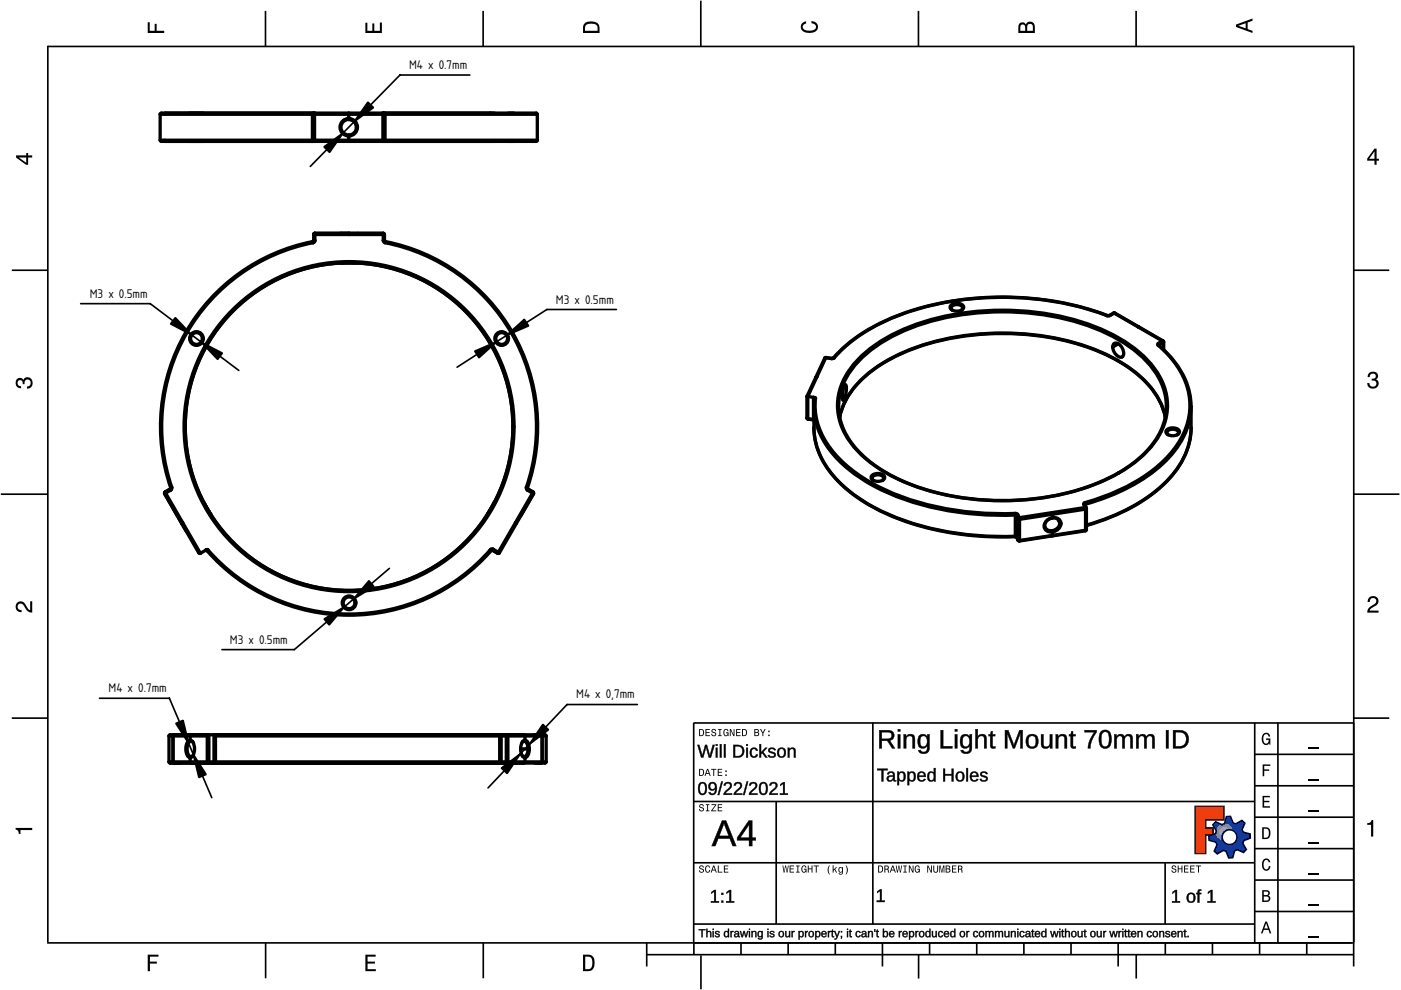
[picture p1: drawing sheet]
<svg xmlns="http://www.w3.org/2000/svg" width="297mm" height="210mm" viewBox="0 0 297 210" stroke-linecap="round" stroke-linejoin="round" font-family="sans-serif">
<defs><g id="words">
<g font-size="2.5">
<text x="86.7" y="14.7">M4 x 0.7mm</text>
<text x="19" y="63.2">M3 x 0.5mm</text>
<text x="117.9" y="64.4">M3 x 0.5mm</text>
<text x="48.7" y="136.5">M3 x 0.5mm</text>
<text x="23" y="146.8">M4 x 0.7mm</text>
<text x="122.2" y="148.1">M4 x 0,7mm</text>
</g>
</g></defs>
<g fill="none" stroke="#000" stroke-width=".35">
<path d="M10.1 9.7v190.1M10.1 9.9h277M56.3 2.3v7.5M102.4 2.3v7.5M148.6 .1v9.8M194.7 2.3v7.5M240.9 2.3v7.5M287 9.7v195.2M2.5 57.3h7.5M287.1 57.3h7.4M.2 104.8h10M287 104.8h9.7"/>
<path d="M2.5 152.3h7.5M147 153.3h140.1M147.1 153.3v49.1M185.1 153.2v42.8M266 159.9h21M266 153.3v46.7M270.9 153.3v46.7M287.1 152.3h7.4M147 169.9h119M164.6 169.9v26M266 179.9h21M266 173.3h21"/>
<path d="M266 166.6h21M10 199.9h277.1M56.3 199.9v7.5M102.5 199.9v7.5M137.1 199.9v5M147 195.9h119M147 182.9h119M157.1 199.9v2.5M167.1 199.9v2.5M177.1 199.9v2.5M187.1 199.9v5M197.1 199.9v2.5"/>
<path d="M207.1 199.9v2.5M217.1 199.9v2.5M227.1 199.9v2.5M237.1 199.9v5M247 182.9v13M247.1 199.9v2.5M257.1 199.9v2.5M266 193.3h21M266 186.6h21M267.1 199.9v2.5M277.1 199.9v2.5M137.1 202.4h150"/>
<path d="M148.6 202.6v7.2M194.8 202.4v5.1M240.9 202.4v5.1"/>
</g>
<g fill="#000">
<path d="M31.3 4.7h.4v1.8h1.1v-1.4h.4v1.4h1.6v.5h-3.5z" fill-rule="evenodd"/>
<path d="M77.5 4.8h.4v1.7h1v-1.5h.5v1.5h1.1v-1.7h.5v2.2h-3.5z" fill-rule="evenodd"/>
<path d="M124.1 4.9a2.19 2.19 0 0 0-.5 2.1h3.5v-1.2a1.42 1.42 0 0 0-1.7-1.3zM124.3 5.2a2.14 2.14 0 0 1 2.3 .3l.1 1h-2.7l.1-1z" fill-rule="evenodd"/>
<path d="M170.1 4.9l.8-.4v.5a.7 .7 0 0 0-.7 .5 .7 .7 0 0 0 .3 .8 1.69 1.69 0 0 0 2.5-.6 .9 .9 0 0 0-.9-.8v-.5a1.24 1.24 0 0 1 1.3 1.1 1.24 1.24 0 0 1-1 1.4 2.22 2.22 0 0 1-2.5-.7l-.1-.5z" fill-rule="evenodd"/>
<path d="M216.1 5l-.2 .8v1.2h3.5v-1.3a.98 .98 0 0 0-.7-1.1 .98 .98 0 0 0-1.2 .6 .84 .84 0 0 0-1.4-.2zM216.4 5.3a.54 .54 0 0 1 .7-.1 .54 .54 0 0 1 .3 .6v.7h-1.1zM217.9 5.2a.62 .62 0 0 1 .7-.1 .62 .62 0 0 1 .4 .6v.8h-1.2z" fill-rule="evenodd"/>
<path d="M262.1 5.2v.5l3.5 1.3v-.5l-1.1-.3v-1.4l1.1-.4v-.5zM262.6 5.5l1.5-.6v1.1z" fill-rule="evenodd"/>
<path d="M3.4 32.9v.5l2.1 1.5h.5v-1.5h.8v-.5h-.8v-.5h-.4v.5zM4 33.4h1.6v1.1z" fill-rule="evenodd"/>
<path d="M291.4 31.5l-1.5 2.1v.5h1.5v.8h.5v-.8h.5v-.4h-.5v-2.2zM291.4 32.1v1.6h-1.1z" fill-rule="evenodd"/>
<path d="M3.6 80.4a.86 .86 0 0 1 1.4 .1 1.06 1.06 0 0 1 1.2-.5 1.06 1.06 0 0 1 .7 1.2 1.1 1.1 0 0 1-1.2 1.2v-.4a.71 .71 0 0 0 .8-1 .71 .71 0 0 0-1.3-.1v.6h-.4a.61 .61 0 0 0-.3-.8 .61 .61 0 0 0-.8 .2 .61 .61 0 0 0 .2 .8l.6 .2v.4a1.15 1.15 0 0 1-1.2-.6 1.15 1.15 0 0 1 .3-1.3z" fill-rule="evenodd"/>
<path d="M290.3 79.1a1.08 1.08 0 0 1 1.3-.2 1.08 1.08 0 0 1 .5 1.3l-.4 .2a1.06 1.06 0 0 1 .6 1.3 1.06 1.06 0 0 1-1.2 .7 1.1 1.1 0 0 1-1.2-1.2h.4a.71 .71 0 0 0 1 .8 .71 .71 0 0 0 .1-1.3h-.6v-.4a.61 .61 0 0 0 .8-.3 .61 .61 0 0 0-.2-.8 .61 .61 0 0 0-.8 .2l-.2 .5h-.4z" fill-rule="evenodd"/>
<path d="M3.6 127.8a1.22 1.22 0 0 1 2 .7l.4 .6 .4 .3v-1.9h.4v2.4a1.8 1.8 0 0 1-1.7-1.4 .71 .71 0 0 0-.9-.5 .71 .71 0 0 0-.5 .8 .71 .71 0 0 0 .9 .6v.4a1.18 1.18 0 0 1-1.2-.6 1.18 1.18 0 0 1 .2-1.4z" fill-rule="evenodd"/>
<path d="M290.3 126.7a1.18 1.18 0 0 1 1.9 .3 1.18 1.18 0 0 1-1 1.7l-.5 .3-.3 .5h1.9v.4h-2.4a1.8 1.8 0 0 1 1.4-1.7 .71 .71 0 0 0 .5-.9 .71 .71 0 0 0-.9-.5 .71 .71 0 0 0-.5 .8h-.4z" fill-rule="evenodd"/>
<path d="M148.2 154.6v1.5h.5a.77 .77 0 0 0 .6-.8 .77 .77 0 0 0-.6-.7zM148.4 154.8a.58 .58 0 0 1 .7 .5 .58 .58 0 0 1-.7 .6zM149.6 154.6v1.5h.9v-.2h-.7v-.5h.6v-.2h-.6v-.4h.7v-.2zM151 154.7a.53 .53 0 0 0 0 .6 .53 .53 0 0 0 .6 .2 .32 .32 0 0 1-.3 .5 .32 .32 0 0 1-.3-.4h-.2a.5 .5 0 0 0 .7 .5 .5 .5 0 0 0 .1-.8l-.4-.1a.28 .28 0 0 1-.1-.4 .28 .28 0 0 1 .4-.1 .28 .28 0 0 1 .1 .3h.2a.51 .51 0 0 0-.3-.4 .51 .51 0 0 0-.5 .1zM152.3 154.6v.2h.2v1.1h-.2v.2h.7v-.2h-.3v-1.1h.3v-.2zM153.5 154.7a.81 .81 0 0 0 .5 1.4l.3-.2 .2 .2v-.8h-.6v.1h.4l-.2 .5a.6 .6 0 0 1-.5-.6 .6 .6 0 0 1 .4-.6l.2 .3h.2l-.1-.3a.53 .53 0 0 0-.8 0zM154.7 154.6v1.5h.2v-1.3l.6 1.3h.2v-1.5h-.2v1.2l-.5-1.2zM156.1 154.6v1.5h.9v-.2h-.7v-.5h.6v-.2h-.6v-.4h.7v-.2zM157.3 154.6v1.5h.5a.77 .77 0 0 0 .6-.8 .77 .77 0 0 0-.6-.7zM157.5 154.8a.58 .58 0 0 1 .7 .5 .58 .58 0 0 1-.7 .6zM159.9 154.6v1.5h.6a.42 .42 0 0 0 .5-.3 .42 .42 0 0 0-.3-.5l.2-.2-.1-.4zM160.1 154.8h.3a.23 .23 0 0 1 .3 .2 .23 .23 0 0 1-.3 .2h-.3zM160.1 155.4h.4a.26 .26 0 0 1 .3 .2 .26 .26 0 0 1-.3 .3h-.4zM161.1 154.6l.5 .9v.6h.2v-.6l.5-.9h-.2l-.4 .7-.3-.7zM162.9 155.8v.3h.3v-.3zM162.9 154.9v.3h.3v-.3z" fill-rule="evenodd"/>
<path d="M267.8 155.7a.85 .85 0 0 1 .9-.3 .85 .85 0 0 1 .6 .8h-.3l-.1-.3a.49 .49 0 0 0-.4-.3 .49 .49 0 0 0-.5 .3 1.2 1.2 0 0 0 .4 1.8 .66 .66 0 0 0 .6-.8h-.6v-.3h.9v1.3h-.1l-.1-.3-.3 .3a.85 .85 0 0 1-1.2-.7v-1.1z" fill-rule="evenodd"/>
<path d="M3.3 175.5h3.5v.5h-2.5v.8h-.3a.77 .77 0 0 0-.7-.9z" fill-rule="evenodd"/>
<path d="M148.4 170.6a.53 .53 0 0 0 0 .6 .53 .53 0 0 0 .6 .2 .32 .32 0 0 1-.3 .5 .32 .32 0 0 1-.3-.4h-.2a.5 .5 0 0 0 .7 .6 .5 .5 0 0 0 .1-.9l-.4-.1a.28 .28 0 0 1-.1-.4 .28 .28 0 0 1 .4-.1 .28 .28 0 0 1 .1 .4h.2a.51 .51 0 0 0-.3-.5 .51 .51 0 0 0-.5 .1zM149.7 170.5v.2h.2v1.1h-.2v.2h.7v-.2h-.3v-1.1h.3v-.2zM150.8 170.5v.2h.8l-.8 1.3h1.1v-.2h-.9l.9-1.3zM152.2 170.5v1.5h.9v-.2h-.7v-.5h.6v-.2h-.6v-.4h.7v-.2z" fill-rule="evenodd"/>
<path d="M148.2 163v1.5h.5a.77 .77 0 0 0 .6-.7 .77 .77 0 0 0-.6-.8zM148.4 163.2a.57 .57 0 0 1 .7 .6 .57 .57 0 0 1-.7 .5zM149.9 163l-.5 1.5h.2l.1-.4h.6l.2 .4h.2l-.6-1.5zM150 163.2l.3 .7h-.5zM150.8 163v.2h.4v1.3h.2v-1.3h.5v-.2zM152.2 163v1.5h.9v-.2h-.7v-.5h.6v-.2h-.6v-.4h.7v-.2zM153.8 164.2v.3h.3v-.3zM153.8 163.4v.3h.3v-.3z" fill-rule="evenodd"/>
<path d="M253.4 171h6.1v2.8h-3.9v1.7h1.6v1.5h-1.6v4h-2.2z" fill-rule="evenodd"/>
<path d="M257.7 174.3l-.5 .6 .7 1.3-.2 .6-1.4 .5v.9l1.5 .4 .3 .5-.7 1.4 .7 .5 1.3-.7 .6 .2 .5 1.4 .9-.1 .3-1.4 .6-.3 1.4 .6 .5-.6-.7-1.3 .2-.6 1.4-.5-.1-.9-1.4-.4-.3-.5 .6-1.4-.6-.6-1.3 .8-.6-.2-.5-1.4h-.9l-.4 1.5-.5 .2zM259.1 177.5a1.6 1.6 0 0 1 3.2 0 1.6 1.6 0 0 1-3.2 0z" fill-rule="evenodd"/>
<path d="M267.7 168.7h1.5v.3h-1.2v.8h1.1v.3h-1.1v.8h1.3v.3h-1.6z" fill-rule="evenodd"/>
<path d="M267.7 162.1h1.6v.3h-1.3v.7h1.1v.3h-1.1v1.2h-.3z" fill-rule="evenodd"/>
<path d="M267.6 175.4v2.5h.8a1.37 1.37 0 0 0 .7-2.2 1.56 1.56 0 0 0-1.5-.3zM267.9 175.7a.98 .98 0 0 1 1.2 .7 .98 .98 0 0 1-.7 1.2h-.5z" fill-rule="evenodd"/>
<path d="M289.9 174.5a.77 .77 0 0 0 .9-.6h.4v3.5h-.5v-2.5h-.8z" fill-rule="evenodd"/>
<path d="M148.4 183.6a.53 .53 0 0 0 0 .6 .53 .53 0 0 0 .6 .2 .32 .32 0 0 1-.3 .5 .32 .32 0 0 1-.3-.4h-.2a.5 .5 0 0 0 .7 .6 .5 .5 0 0 0 .1-.9l-.4-.1a.28 .28 0 0 1-.1-.4 .28 .28 0 0 1 .4-.1 .28 .28 0 0 1 .1 .4h.2a.51 .51 0 0 0-.3-.5 .51 .51 0 0 0-.5 .1zM149.6 183.7l-.1 .2a.67 .67 0 0 0 .1 .9 .67 .67 0 0 0 .8 .1l.2-.4h-.2l-.2 .3a.6 .6 0 0 1-.5-.5 .6 .6 0 0 1 .4-.6l.3 .3h.2l-.2-.4a.5 .5 0 0 0-.8 .1zM151.2 183.5l-.5 1.5h.2l.1-.4h.6l.2 .4h.2l-.6-1.5zM151.3 183.7l.3 .7h-.5zM152.2 183.5v1.5h1v-.2h-.8v-1.3zM153.5 183.5v1.5h.9v-.2h-.7v-.5h.6v-.2h-.6v-.4h.7v-.2z" fill-rule="evenodd"/>
<path d="M165.9 183.5l.3 1.5h.1l.3-1.3 .2 1.3h.2l.2-1.5h-.1l-.2 1.3-.2-1.3h-.2l-.2 1.3-.2-1.3zM167.4 183.5v1.5h1v-.2h-.8v-.5h.7v-.2h-.7v-.4h.7v-.2zM168.8 183.5v.2h.3v1.1h-.3v.2h.7v-.2h-.2v-1.1h.2v-.2zM170.1 183.7a.82 .82 0 0 0 .5 1.3l.3-.2 .1 .2v-.8h-.5v.2h.3l-.2 .4a.6 .6 0 0 1-.5-.5 .6 .6 0 0 1 .5-.6l.2 .3h.2l-.2-.4a.53 .53 0 0 0-.7 .1zM171.3 183.5v1.5h.2v-.7h.6v.7h.2v-1.5h-.2v.6h-.6v-.6zM172.5 183.5v.2h.5v1.3h.2v-1.3h.4v-.2zM175.8 183.5a1.35 1.35 0 0 0 .2 1.9 1.84 1.84 0 0 1 0-1.9zM176.5 183.5v1.5h.2v-.4l.2-.2 .4 .6h.2l-.4-.7 .4-.5h-.2l-.6 .6v-.9zM177.9 184a.59 .59 0 0 0-.2 .7 .59 .59 0 0 0 .7 .3l.1-.2a.31 .31 0 0 1-.1 .5 .31 .31 0 0 1-.4-.2h-.2a.47 .47 0 0 0 .5 .4 .47 .47 0 0 0 .4-.5v-1.2h-.2v.2l-.3-.2zM178 184.1l.1-.1a.42 .42 0 0 1 .4 .4 .42 .42 0 0 1-.4 .5l-.1-.3zM179.3 183.5a1.85 1.85 0 0 1 0 1.9 1.22 1.22 0 0 0 0-1.9z" fill-rule="evenodd"/>
<path d="M186.2 183.5v1.5h.5a.77 .77 0 0 0 .6-.7 .77 .77 0 0 0-.6-.8zM186.4 183.7a.58 .58 0 0 1 .6 .6 .58 .58 0 0 1-.6 .5zM187.5 183.5v1.5h.2v-.6a.45 .45 0 0 1 .5 .1 .45 .45 0 0 1 .1 .5h.2l-.2-.7a.42 .42 0 0 0 .1-.5 .42 .42 0 0 0-.4-.3zM187.7 183.7h.2a.26 .26 0 0 1 .4 .3 .26 .26 0 0 1-.4 .2h-.2zM189.2 183.5l-.6 1.5h.2l.2-.4h.6l.1 .4h.2l-.5-1.5zM189.3 183.7l.2 .7h-.4zM189.9 183.5l.3 1.5h.2l.2-1.3 .2 1.3h.2l.3-1.5h-.2l-.2 1.3-.2-1.3h-.2l-.2 1.3-.2-1.3zM191.5 183.5v.2h.3v1.1h-.3v.2h.8v-.2h-.3v-1.1h.3v-.2zM192.7 183.5v1.5h.2v-1.2l.5 1.2h.3v-1.5h-.2v1.2l-.6-1.2zM194.1 183.7a.81 .81 0 0 0 .5 1.3l.3-.2 .1 .2v-.8h-.5v.2h.3l-.2 .4a.6 .6 0 0 1-.5-.5 .6 .6 0 0 1 .5-.6l.2 .3h.2l-.2-.4a.53 .53 0 0 0-.7 .1zM196.6 183.5v1.5h.2v-1.2l.6 1.2h.2v-1.5h-.2v1.2l-.6-1.2zM197.9 183.5v.9a.52 .52 0 0 0 .5 .6 .52 .52 0 0 0 .5-.6v-.9h-.2v.9a.33 .33 0 0 1-.3 .5 .33 .33 0 0 1-.3-.5v-.9zM199.2 183.5v1.5h.1v-1.4l.3 1.4h.2l.3-1.4v1.4h.1v-1.5h-.2l-.3 1.3-.3-1.3zM200.5 183.5v1.5h.6a.42 .42 0 0 0 .4-.3 .42 .42 0 0 0-.2-.5l.2-.2-.1-.4zM200.7 183.7h.3a.23 .23 0 0 1 .3 .2 .23 .23 0 0 1-.3 .2h-.3zM200.7 184.3h.3a.26 .26 0 0 1 .3 .3 .26 .26 0 0 1-.3 .2h-.3zM201.8 183.5v1.5h1v-.2h-.8v-.5h.7v-.2h-.7v-.4h.8v-.2zM203.1 183.5v1.5h.2v-.6a.45 .45 0 0 1 .5 .1 .45 .45 0 0 1 .1 .5h.2l-.2-.7a.42 .42 0 0 0 .1-.5 .42 .42 0 0 0-.4-.3zM203.3 183.7h.3a.26 .26 0 0 1 .3 .3 .26 .26 0 0 1-.4 .2h-.2z" fill-rule="evenodd"/>
<path d="M248.5 183.6a.53 .53 0 0 0 0 .6 .53 .53 0 0 0 .6 .2 .32 .32 0 0 1-.2 .5 .32 .32 0 0 1-.3-.4h-.2a.5 .5 0 0 0 .6 .6 .5 .5 0 0 0 .2-.9l-.4-.1a.28 .28 0 0 1-.1-.4 .28 .28 0 0 1 .3-.1 .28 .28 0 0 1 .2 .4h.2a.51 .51 0 0 0-.3-.5 .51 .51 0 0 0-.6 .1zM249.7 183.5v1.5h.2v-.7h.6v.7h.2v-1.5h-.2v.6h-.6v-.6zM251 183.5v1.5h1v-.2h-.8v-.5h.7v-.2h-.7v-.4h.8v-.2zM252.3 183.5v1.5h1v-.2h-.8v-.5h.7v-.2h-.7v-.4h.8v-.2zM253.5 183.5v.2h.5v1.3h.2v-1.3h.5v-.2z" fill-rule="evenodd"/>
<path d="M268.3 195.4l-1 2.5h.4l.2-.7h1l.3 .7h.3l-.9-2.5zM268.4 195.8l.4 1.1h-.7z" fill-rule="evenodd"/>
<path d="M267.6 188.7v2.5h1a.7 .7 0 0 0 .7-.5 .7 .7 0 0 0-.4-.8 .61 .61 0 0 0 .3-.8 .61 .61 0 0 0-.7-.4zM267.9 189h.6a.38 .38 0 0 1 .4 .4 .38 .38 0 0 1-.5 .4h-.5zM267.9 190.1h.6a.44 .44 0 0 1 .5 .4 .44 .44 0 0 1-.5 .4h-.6z" fill-rule="evenodd"/>
<path d="M267.8 182.3a.85 .85 0 0 1 .9-.3 .85 .85 0 0 1 .6 .8h-.3l-.1-.2a.47 .47 0 0 0-.4-.3 .47 .47 0 0 0-.4 .3 1.21 1.21 0 0 0 .4 1.7 .64 .64 0 0 0 .5-.7h.4a.89 .89 0 0 1-.8 1 .89 .89 0 0 1-1-.7v-1.1z" fill-rule="evenodd"/>
<path d="M31.3 202.4h2.3v.4h-1.8v1.1h1.5v.4h-1.5v1.6h-.5z" fill-rule="evenodd"/>
<path d="M77.5 202.4h2.1v.4h-1.7v1.1h1.6v.4h-1.6v1.2h1.8v.4h-2.2z" fill-rule="evenodd"/>
<path d="M123.6 202.4v3.5h1.2a1.42 1.42 0 0 0 1.3-1.7 1.38 1.38 0 0 0-1.3-1.8zM124.1 202.8l1 .1a1.89 1.89 0 0 1 0 2.5l-1 .1z" fill-rule="evenodd"/>
</g>
<path d="M277.3 158.6h2.2M277.3 178.6h2.2M277.3 172h2.2M277.3 165.3h2.2M277.3 198.6h2.2M277.3 192h2.2M277.3 185.3h2.2" fill="none" stroke="#000" stroke-width=".25"/>
<g fill="#000">
<path d="M186 189l.6-.4h.3v2.3h.7v.3h-1.7v-.3h.7v-2l-.6 .4z"/>
<path d="M186.4 154.8h1.8a1.14 1.14 0 0 1 1.4 .9 1.14 1.14 0 0 1-.9 1.3l1.1 1.7h-.7l-1-1.6h-1.2l.1 1.6h-.6zM186.4 154.8v3.9h.5v-1.7h1.3l.9 1.7h.6l-1.1-1.7a1.07 1.07 0 0 0 .9-1.3 1.07 1.07 0 0 0-1.3-.8zM186.9 155.2v1.5l1.3-.1a.68 .68 0 0 0 .8-.7 .68 .68 0 0 0-.8-.6zM186.9 155.2h1.3a.77 .77 0 0 1 .9 .7 .77 .77 0 0 1-.9 .8h-1.3zM190.3 154.6h.6v.5h-.6zM190.4 154.6v.5h.5v-.5zM190.3 155.7h.6v3h-.6zM190.4 155.7v3h.5v-3zM191.6 155.7h.5v.5a1 1 0 0 1 1.2-.6 1 1 0 0 1 .7 1.1v2h-.6v-1.9a.66 .66 0 0 0-.7-.7 .66 .66 0 0 0-.5 .8v1.8h-.6zM191.6 155.7v3h.5v-1.8a.75 .75 0 0 1 .6-.9 .75 .75 0 0 1 .8 .8v1.9h.5l-.1-2a.97 .97 0 0 0-.7-1 .97 .97 0 0 0-1.1 .6v-.6zM195 155.8a1.01 1.01 0 0 1 1.6 .4v-.5h.5v2.9a1.28 1.28 0 0 1-1 1.3 1.28 1.28 0 0 1-1.5-.9h.6a.71 .71 0 0 0 .8 .4 .71 .71 0 0 0 .5-.8l.1-.5a1.06 1.06 0 0 1-1.3 .6 1.06 1.06 0 0 1-.8-1.1l.1-1.1zM194.9 156.1a2.3 2.3 0 0 0 .2 2.4 1.21 1.21 0 0 0 1.5-.4 1.01 1.01 0 0 1-.8 1.4l-.4-.1-.2-.4-.5 .1a1.22 1.22 0 0 0 1.4 .6 1.22 1.22 0 0 0 .9-1.1l.1-2.9h-.5l-.1 .6a.99 .99 0 0 0-1.6-.2zM195.4 156.2a1.64 1.64 0 0 0 .2 2 1.1 1.1 0 0 0 .9-.6 1.1 1.1 0 0 0-.1-1.2l-.4-.3zM195.4 156.1a.96 .96 0 0 1 1 .2 .96 .96 0 0 1 .2 1.1 .83 .83 0 0 1-.9 1 .83 .83 0 0 1-.7-1.2l.1-.7zM199.4 154.8h.6v3.4h1.9v.5h-2.5zM199.4 154.8v3.9h2.5v-.5l-2 .1 .1-3.5zM202.4 154.6h.6v.5h-.6zM202.5 154.6v.5h.5v-.5zM202.4 155.7h.6v3h-.6zM202.5 155.7v3h.5v-3zM204 155.8a1.01 1.01 0 0 1 1.6 .4v-.5h.5v2.9a1.28 1.28 0 0 1-1 1.3 1.28 1.28 0 0 1-1.5-.9h.6a.71 .71 0 0 0 .8 .4 .71 .71 0 0 0 .5-.8l.1-.5a1.06 1.06 0 0 1-1.3 .6 1.06 1.06 0 0 1-.8-1.1l.1-1.1zM203.9 156.1a2.3 2.3 0 0 0 .1 2.4 1.21 1.21 0 0 0 1.6-.4 1.01 1.01 0 0 1-.8 1.4l-.4-.1-.2-.4-.5 .1a1.22 1.22 0 0 0 1.3 .6 1.22 1.22 0 0 0 1-1.1l.1-2.9h-.5l-.1 .6a.99 .99 0 0 0-1.6-.2zM204.4 156.2a1.64 1.64 0 0 0 .2 2 1.1 1.1 0 0 0 .9-.6 1.1 1.1 0 0 0-.1-1.2l-.4-.3zM204.3 156.1a.96 .96 0 0 1 1.1 .2 .96 .96 0 0 1 .2 1.1 .83 .83 0 0 1-.9 1 .83 .83 0 0 1-.7-1.2l.1-.7zM206.8 154.6h.5v1.6a1 1 0 0 1 1.2-.6 1 1 0 0 1 .7 1.1v2h-.6v-1.9a.66 .66 0 0 0-.7-.8 .66 .66 0 0 0-.6 .9v1.8h-.5zM206.8 154.6v4.1h.5v-1.8a.74 .74 0 0 1 .6-.9 .74 .74 0 0 1 .8 .8v1.9h.5l-.1-2a.97 .97 0 0 0-.7-1 .97 .97 0 0 0-1.1 .6v-1.7zM210.1 155h.4l-.1 .7h.6v.4h-.6l.1 2 .1 .1h.5v.4a.79 .79 0 0 1-1.2-.6l.1-1.9h-.4v-.4h.4zM210.1 155.1l-.1 .7-.4-.1v.4l.4-.1v2a.65 .65 0 0 0 .3 .6 .65 .65 0 0 0 .7 0v-.3h-.4l-.2-.4v-1.9l.6 .1v-.4l-.6 .1v-.7zM213 154.8h.8l1.2 3.3 1.1-3.3h.8v3.9h-.6v-3.4l-.1 .5-1 2.9h-.5l-1.2-3.4 .1 3.4h-.6zM213.1 154.8v3.9h.4l.1-3.4 1.2 3.4h.3l1.3-3.4-.1 3.4h.5v-3.9h-.7l-1.1 3.3-1.2-3.3zM218 155.9a1.44 1.44 0 0 1 1.7 0 1.44 1.44 0 0 1 .5 1.6 1.36 1.36 0 0 1-1.6 1.2 1.36 1.36 0 0 1-1.1-1.5v-.6zM218 155.9a1.56 1.56 0 0 0-.5 1.7 1.56 1.56 0 0 0 1.3 1.1 1.33 1.33 0 0 0 1.3-1.9 1.25 1.25 0 0 0-.8-1.1 1.25 1.25 0 0 0-1.3 .2zM218.4 156.2a1.54 1.54 0 0 0 .2 2.1h.2a.84 .84 0 0 0 .8-1.1 .81 .81 0 0 0-.2-1 .81 .81 0 0 0-1 0zM218.3 156.1a.9 .9 0 0 1 1.1 .1 .9 .9 0 0 1 .3 1 .9 .9 0 0 1-.9 1.2 .9 .9 0 0 1-.8-1.2l.1-.7zM220.7 155.7h.6v1.9a.66 .66 0 0 0 .7 .7 .66 .66 0 0 0 .6-.9v-1.7h.5l.1 3h-.6v-.5a1 1 0 0 1-1.2 .5 1 1 0 0 1-.7-1zM220.7 155.7l.1 2a.97 .97 0 0 0 .7 .9 .97 .97 0 0 0 1.1-.5v.6h.5v-3h-.5v1.7a.75 .75 0 0 1-.6 1 .75 .75 0 0 1-.8-.8v-1.9zM223.8 155.7h.5v.5a1 1 0 0 1 1.2-.6 1 1 0 0 1 .8 1.1v2h-.6v-1.9a.66 .66 0 0 0-.8-.7 .66 .66 0 0 0-.5 .8v1.8h-.6zM223.8 155.7l.1 3h.5l-.1-1.8a.75 .75 0 0 1 .6-.9 .75 .75 0 0 1 .9 .8l-.1 1.9h.5v-2a.97 .97 0 0 0-.8-1 .97 .97 0 0 0-1.1 .6v-.6zM227.1 155h.4v.7h.6v.4h-.6v2l.2 .1h.4v.4a.79 .79 0 0 1-1.1-.6v-1.9h-.4v-.4h.4zM227.2 155.1l-.1 .7-.4-.1v.4l.3-.1v2a.65 .65 0 0 0 .4 .6 .65 .65 0 0 0 .7 0v-.3h-.5l-.2-.4v-1.9l.6 .1v-.4l-.6 .1 .1-.7zM229.9 154.8h2.6v.4a6.4 6.4 0 0 0-1.3 3.5h-.5a5.2 5.2 0 0 1 1.3-3.5l-2.1 .1zM230 154.8v.4l2.1 .1a6.6 6.6 0 0 0-1.4 3.4h.5l.2-1.6 1.1-1.9v-.4zM233.5 155a1.37 1.37 0 0 1 1.5-.1 1.37 1.37 0 0 1 .7 1.4 1.86 1.86 0 0 1-1.4 2.5 1.59 1.59 0 0 1-1.4-2.1l.2-1.2zM233.5 155.1a2.81 2.81 0 0 0 .3 3.4 1.29 1.29 0 0 0 1.8-1.3 1.88 1.88 0 0 0-1-2.4h-.6zM233.9 155.4a2.94 2.94 0 0 0 0 2.7 .84 .84 0 0 0 .9-.1 .84 .84 0 0 0 .3-.9v-.7a.83 .83 0 0 0-.2-1 .83 .83 0 0 0-1 0zM233.8 155.3a.91 .91 0 0 1 1.1 0 .91 .91 0 0 1 .3 1 1.52 1.52 0 0 1-.9 2.1 1.21 1.21 0 0 1-.9-1.7l.2-1zM236.2 155.7h.5v.5a.9 .9 0 0 1 .9-.6 .9 .9 0 0 1 .8 .6 .93 .93 0 0 1 1.1-.6 .93 .93 0 0 1 .7 1.1v2h-.6v-1.9a.6 .6 0 0 0-.7-.7 .6 .6 0 0 0-.4 .8v1.8h-.6v-1.9a.6 .6 0 0 0-.7-.7 .6 .6 0 0 0-.4 .8v1.8h-.6zM236.2 155.7l.1 3h.4v-1.8a.69 .69 0 0 1 .5-.9 .69 .69 0 0 1 .8 .8v1.9h.5l-.1-1.8a.69 .69 0 0 1 .6-.9 .69 .69 0 0 1 .7 .8v1.9h.5l-.1-2a.91 .91 0 0 0-.7-1 .91 .91 0 0 0-1 .6 .91 .91 0 0 0-.9-.6 .91 .91 0 0 0-.8 .6v-.6zM240.8 155.7h.6v.5a.9 .9 0 0 1 .8-.6 .9 .9 0 0 1 .9 .6 .93 .93 0 0 1 1.1-.6 .93 .93 0 0 1 .6 1.1v2h-.5v-1.9a.6 .6 0 0 0-.7-.7 .6 .6 0 0 0-.5 .8v1.8h-.5v-1.9a.6 .6 0 0 0-.7-.7 .6 .6 0 0 0-.5 .8v1.8h-.5zM240.9 155.7v3h.5l-.1-1.8a.69 .69 0 0 1 .6-.9 .69 .69 0 0 1 .8 .8l-.1 1.9h.5v-1.8a.69 .69 0 0 1 .5-.9 .69 .69 0 0 1 .8 .8l-.1 1.9h.5v-2a.91 .91 0 0 0-.7-1 .91 .91 0 0 0-1.1 .6 .91 .91 0 0 0-.8-.6 .91 .91 0 0 0-.9 .6l.1-.6zM247.2 154.8h.6v3.9h-.6zM247.2 154.8v3.9h.5v-3.9zM248.7 154.8a3.7 3.7 0 0 1 2.8 .5 1.99 1.99 0 0 1 .5 2.1 1.99 1.99 0 0 1-1.8 1.3h-1.5zM248.7 154.8v3.9l1.5-.1a1.88 1.88 0 0 0 1.8-1.9 1.88 1.88 0 0 0-2-1.8zM249.2 155.2v3h.9a1.46 1.46 0 0 0 1.4-1.5 1.46 1.46 0 0 0-1.5-1.4zM249.2 155.2a1.78 1.78 0 0 1 2.3 1.2 1.49 1.49 0 0 1-1.4 1.9h-.9z"/>
<path d="M186.4 154.8h1.8a1.11 1.11 0 0 1 1.4 .9 1.11 1.11 0 0 1-.9 1.3l1 1.7h-.6l-1-1.6h-1.2v1.6h-.5zM186.9 155.2v1.5h1.3a.72 .72 0 0 0 .9-.8 .72 .72 0 0 0-.9-.7zM190.4 154.6h.5v.5h-.5zM190.4 155.7h.5v3h-.5zM191.6 155.7h.5v.5a.99 .99 0 0 1 1.1-.5 .99 .99 0 0 1 .8 1v2h-.5v-1.9a.71 .71 0 0 0-.8-.8 .71 .71 0 0 0-.6 .9v1.8h-.5zM194.8 156a1.04 1.04 0 0 1 1.8 .2v-.5h.5v2.9a1.24 1.24 0 0 1-1 1.2 1.24 1.24 0 0 1-1.4-.7l.5-.1a.73 .73 0 0 0 .9 .4 .73 .73 0 0 0 .5-.8v-.5a1.11 1.11 0 0 1-1.5 .5 1.11 1.11 0 0 1-.5-1.4zM195.4 156.1a1.67 1.67 0 0 0 .2 2.2 1.03 1.03 0 0 0 .9-1.6 .75 .75 0 0 0-1.1-.6zM199.4 154.8h.6v3.4h1.9v.5h-2.5zM202.5 154.6h.5v.5h-.5zM202.5 155.7h.5v3h-.5zM203.8 156a1.04 1.04 0 0 1 1.8 .2v-.5h.5v2.9a1.24 1.24 0 0 1-1 1.2 1.24 1.24 0 0 1-1.4-.7l.5-.1a.73 .73 0 0 0 .9 .4 .73 .73 0 0 0 .5-.8v-.5a1.11 1.11 0 0 1-1.5 .5 1.11 1.11 0 0 1-.5-1.4zM204.4 156.1a1.67 1.67 0 0 0 .1 2.2 1.03 1.03 0 0 0 1-1.6 .75 .75 0 0 0-1.1-.6zM206.8 154.6h.5v1.6a.99 .99 0 0 1 1.1-.5 .99 .99 0 0 1 .8 1v2h-.5v-1.9a.71 .71 0 0 0-.8-.8 .71 .71 0 0 0-.6 .9v1.8h-.5zM210.1 155.1h.3v.6h.6v.4h-.6l.1 2 .1 .2h.4v.3l-.3 .1a.6 .6 0 0 1-.7-.7v-1.9h-.4v-.4h.4zM213.1 154.8h.7l1.2 3.3 1.1-3.3h.7v3.9h-.5l.1-3.4-1.3 3.4h-.3l-1.3-3.4v3.4h-.4zM218 155.9a1.39 1.39 0 0 1 1.7 0 1.39 1.39 0 0 1 .4 1.6 1.32 1.32 0 0 1-1.5 1.2 1.32 1.32 0 0 1-1.1-1.5l.2-1zM218.4 156.1a1.58 1.58 0 0 0 .2 2.2h.2a.88 .88 0 0 0 .8-1.1 .85 .85 0 0 0-.2-1 .85 .85 0 0 0-1-.1zM220.7 155.7h.5v1.9a.71 .71 0 0 0 .8 .8 .71 .71 0 0 0 .6-1v-1.7h.5v3h-.5v-.5a.99 .99 0 0 1-1.1 .5 .99 .99 0 0 1-.8-1zM223.8 155.7h.5v.5a.99 .99 0 0 1 1.2-.5 .99 .99 0 0 1 .7 1v2h-.5v-1.9a.71 .71 0 0 0-.8-.8 .71 .71 0 0 0-.5 .9v1.8h-.5zM227.2 155.1h.3v.6h.5v.4h-.5v2l.2 .2h.4v.3l-.3 .1a.6 .6 0 0 1-.8-.7v-1.9h-.3v-.4h.3zM230 154.8h2.5v.4l-1 1.9-.3 1.6h-.5a6.1 6.1 0 0 1 1.3-3.5h-2zM233.5 155a1.32 1.32 0 0 1 1.5-.1 1.32 1.32 0 0 1 .6 1.4 1.82 1.82 0 0 1-1.3 2.4 1.54 1.54 0 0 1-1.3-2l.2-1.2zM233.8 155.3a2.95 2.95 0 0 0 0 2.8 .88 .88 0 0 0 1.1 0 .88 .88 0 0 0 .2-1v-.8a.87 .87 0 0 0-.2-.9 .87 .87 0 0 0-1.1-.1zM236.2 155.7h.5v.5a.91 .91 0 0 1 .9-.5 .91 .91 0 0 1 .8 .5 .91 .91 0 0 1 1.1-.5 .91 .91 0 0 1 .7 1v2h-.5v-1.9a.65 .65 0 0 0-.8-.8 .65 .65 0 0 0-.4 .9v1.8h-.5v-1.9a.65 .65 0 0 0-.8-.8 .65 .65 0 0 0-.5 .9v1.8h-.4zM240.9 155.7h.5v.5a.91 .91 0 0 1 .8-.5 .91 .91 0 0 1 .9 .5 .91 .91 0 0 1 1-.5 .91 .91 0 0 1 .7 1v2h-.5v-1.9a.65 .65 0 0 0-.7-.8 .65 .65 0 0 0-.5 .9v1.8h-.5v-1.9a.65 .65 0 0 0-.7-.8 .65 .65 0 0 0-.5 .9v1.8h-.5zM247.2 154.8h.5v3.9h-.5zM248.7 154.8a3.7 3.7 0 0 1 2.8 .5 1.96 1.96 0 0 1 .4 2.1 1.96 1.96 0 0 1-1.7 1.3h-1.5zM249.2 155.2v3h.9a1.5 1.5 0 0 0 1.4-1.5 1.5 1.5 0 0 0-1.5-1.5z"/>
<path d="M148.4 166a1 1 0 0 1 1.2 .1 1 1 0 0 1 .3 1.1 .97 .97 0 0 1-.4 1.2 .97 .97 0 0 1-1.3-.2 2.18 2.18 0 0 1 .2-2.2zM148.6 166.2a1.8 1.8 0 0 0 .2 2h.3a1.64 1.64 0 0 0 0-2.1zM150.4 166.1a.98 .98 0 0 1 1.2-.1 .98 .98 0 0 1 .4 1.1 1.02 1.02 0 0 1-.4 1.2 1.02 1.02 0 0 1-1.2 0l-.1-.3h.3a.56 .56 0 0 0 .7 .2 .56 .56 0 0 0 .3-.7v-.3a.86 .86 0 0 1-1.2 .1 .86 .86 0 0 1 0-1.2zM150.7 166.3a.62 .62 0 0 0 0 .9 .62 .62 0 0 0 1-.2 .62 .62 0 0 0-.5-.9zM152.9 165.7h.3l-.7 2.9h-.3zM153.7 166a.86 .86 0 0 1 1.4 .2 .86 .86 0 0 1-.5 1.2l-.8 .8h1.4v.3h-1.8a2.58 2.58 0 0 1 1.2-1.5 .52 .52 0 0 0-.1-.9 .52 .52 0 0 0-.7 .4h-.3zM155.9 166a.86 .86 0 0 1 1.3 .2 .86 .86 0 0 1-.5 1.2l-.7 .8h1.3v.3h-1.7a2.58 2.58 0 0 1 1.2-1.5 .52 .52 0 0 0-.1-.9 .52 .52 0 0 0-.8 .4h-.3zM158.3 165.7h.3l-.8 2.9h-.3zM159.1 166a.86 .86 0 0 1 1.3 .2 .86 .86 0 0 1-.4 1.2l-.8 .8h1.4v.3h-1.8a2.58 2.58 0 0 1 1.2-1.5 .52 .52 0 0 0-.1-.9 .52 .52 0 0 0-.7 .4h-.4zM161.3 166a1 1 0 0 1 1.2 .1 1 1 0 0 1 .3 1.1 .97 .97 0 0 1-.4 1.2 .97 .97 0 0 1-1.3-.2 2.18 2.18 0 0 1 .2-2.2zM161.5 166.2a1.8 1.8 0 0 0 .2 2h.3a1.64 1.64 0 0 0 0-2.1zM163.4 166a.86 .86 0 0 1 1.4 .2 .86 .86 0 0 1-.5 1.2l-.8 .8h1.4v.3h-1.8a2.58 2.58 0 0 1 1.2-1.5 .52 .52 0 0 0-.1-.9 .52 .52 0 0 0-.7 .4h-.4zM165.4 166.3l.7-.4h.3v2.3h.6v.3h-1.6v-.3h.6v-2l-.6 .4z"/>
<path d="M148.4 165.9a1.04 1.04 0 0 1 1.2 .1 1.04 1.04 0 0 1 .3 1.2 1.01 1.01 0 0 1-.4 1.2 1.01 1.01 0 0 1-1.3-.2 2.22 2.22 0 0 1 .2-2.3zM148.4 166a1.81 1.81 0 0 0 .3 2.5 1 1 0 0 0 1.1-1.3 .97 .97 0 0 0-.3-1.1 .97 .97 0 0 0-1.1-.1zM148.6 166.2a1.79 1.79 0 0 0 .2 2h.3a1.62 1.62 0 0 0 0-2zM148.6 166.2l.5-.1a1.65 1.65 0 0 1 0 2.2h-.4a1.69 1.69 0 0 1-.1-2.1zM150.4 166a1.02 1.02 0 0 1 1.2 0 1.02 1.02 0 0 1 .4 1.1 1.07 1.07 0 0 1-.3 1.3 1.07 1.07 0 0 1-1.3-.1l-.2-.3 .4-.1a.54 .54 0 0 0 .7 .3 .54 .54 0 0 0 .3-.7v-.3a.74 .74 0 0 1-1.1 .3l-.3-.5v-.6zM150.5 166.1a.85 .85 0 0 0-.1 1.2 .85 .85 0 0 0 1.3-.1 .73 .73 0 0 1-.2 .9 .73 .73 0 0 1-.9 .1v-.2h-.3a.88 .88 0 0 0 1 .5 .88 .88 0 0 0 .6-1 1.11 1.11 0 0 0-1.1-1.6zM150.5 166.7a.55 .55 0 0 0 1.1 0 .55 .55 0 0 0-1.1 0zM150.7 166.2a.62 .62 0 0 1 .9 .1 .62 .62 0 0 1-.2 .9 .62 .62 0 0 1-.9-.3zM152.9 165.7h.4l-.8 2.9h-.4zM152.9 165.7l-.7 2.9h.3l.7-2.8zM153.7 166a.9 .9 0 0 1 1.4 .1 .9 .9 0 0 1-.5 1.4l-.8 .7h1.4v.4h-1.8l.1-.6 .6-.6a.75 .75 0 0 0 .4-1.2h-.5l-.2 .4h-.4zM153.8 166l-.3 .5h.3a.56 .56 0 0 1 .9-.3 .56 .56 0 0 1-.1 .9l-.9 .8-.3 .6h1.8v-.3l-1.5 .1 .6-.7a.97 .97 0 0 0 .5-1.7h-.7zM155.8 166a.9 .9 0 0 1 1.5 .1 .9 .9 0 0 1-.5 1.4l-.8 .7h1.4v.4h-1.9l.2-.6 .5-.6a.75 .75 0 0 0 .5-1.2h-.6l-.1 .4h-.4zM155.9 166l-.3 .5h.3a.56 .56 0 0 1 .9-.3 .56 .56 0 0 1-.1 .9l-.8 .8-.3 .6h1.7v-.3l-1.4 .1 .6-.7a.97 .97 0 0 0 .4-1.7h-.6zM158.3 165.7h.4l-.8 2.9h-.4zM158.3 165.7l-.7 2.9h.2l.8-2.8zM159.1 166a.9 .9 0 0 1 1.4 .1 .9 .9 0 0 1-.5 1.4l-.8 .7h1.4v.4h-1.8l.1-.6 .6-.6a.75 .75 0 0 0 .4-1.2h-.5l-.2 .4h-.4zM159.1 166l-.3 .5h.4a.56 .56 0 0 1 .9-.3 .56 .56 0 0 1-.2 .9l-.8 .8-.3 .6h1.8v-.3l-1.5 .1 .6-.7a.97 .97 0 0 0 .4-1.7h-.6zM161.3 165.9a1.04 1.04 0 0 1 1.2 .1 1.04 1.04 0 0 1 .3 1.2 1.01 1.01 0 0 1-.4 1.2 1.01 1.01 0 0 1-1.3-.2 2.22 2.22 0 0 1 .2-2.3zM161.3 166a1.81 1.81 0 0 0 .3 2.5 1 1 0 0 0 1.1-1.3 .97 .97 0 0 0-.3-1.1 .97 .97 0 0 0-1.1-.1zM161.5 166.2a1.79 1.79 0 0 0 .2 2h.3a1.62 1.62 0 0 0 0-2zM161.5 166.2l.5-.1a1.65 1.65 0 0 1 0 2.2h-.4a1.69 1.69 0 0 1-.1-2.1zM163.4 166a.9 .9 0 0 1 1.4 .1 .9 .9 0 0 1-.5 1.4l-.8 .7h1.4v.4h-1.8l.1-.6 .6-.6a.75 .75 0 0 0 .4-1.2h-.5l-.2 .4h-.4zM163.4 166l-.3 .5h.4a.56 .56 0 0 1 .9-.3 .56 .56 0 0 1-.2 .9l-.8 .8-.3 .6h1.8v-.3l-1.5 .1 .6-.7a.97 .97 0 0 0 .4-1.7h-.6zM165.4 166.3l.7-.5h.3v2.4h.7v.4h-1.8v-.4h.7l.1-2-.7 .5zM165.4 166.3l.1 .3 .6-.5v2.2l-.7-.1v.3h1.6v-.3l-.7 .1 .1-2.4h-.3z"/>
<path d="M147.9 157.9h.4l.6 2.4 .6-2.4h.4l.6 2.4 .6-2.4h.4l-.8 2.7h-.4l-.6-2.3-.6 2.3h-.4zM151.8 157.8h.3v.3h-.3zM151.8 158.6h.3v2h-.3zM152.6 157.8h.4v2.8h-.4zM153.5 157.8h.3v2.8h-.3zM155.5 157.9h.9a1.33 1.33 0 0 1 1.4 1.3 1.33 1.33 0 0 1-1.3 1.4h-1zM155.8 158.2v2.1h.6a1.04 1.04 0 0 0 1-1.1 1.04 1.04 0 0 0-1-1zM158.2 157.8h.4v.3h-.4zM158.2 158.6h.4v2h-.4zM159.2 158.8a.83 .83 0 0 1 1.4 .3l-.3 .1a.52 .52 0 0 0-.7-.4 .52 .52 0 0 0-.3 .8 .53 .53 0 0 0 .3 .7 .53 .53 0 0 0 .7-.3h.4a.86 .86 0 0 1-1.1 .6 .86 .86 0 0 1-.6-1zM161 157.8h.4v1.8l.9-1h.4l-.9 .8 .9 1.2h-.4l-.7-.9-.2 .2v.7h-.4zM163.1 158.7a.93 .93 0 0 1 1.3 .3l-.3 .1a.43 .43 0 0 0-.5-.4 .43 .43 0 0 0-.3 .6l.2 .1a.73 .73 0 0 1 .8 .2 .73 .73 0 0 1 .1 .8 .99 .99 0 0 1-1.6-.3h.3a.5 .5 0 0 0 .6 .3 .5 .5 0 0 0 .4-.5l-.1-.1a.9 .9 0 0 1-1.1-.9zM165.1 158.7a.98 .98 0 0 1 1.2 0 .98 .98 0 0 1 .3 1.2 .96 .96 0 0 1-1.3 .7 .96 .96 0 0 1-.5-1.4zM165.4 158.9a.94 .94 0 0 0 .3 1.5 .86 .86 0 0 0 .6-.8 .86 .86 0 0 0-.6-.8zM167 158.6h.4v.3a.69 .69 0 0 1 .8-.4 .69 .69 0 0 1 .5 .7v1.4h-.4v-1.3a.49 .49 0 0 0-.5-.5 .49 .49 0 0 0-.4 .6v1.2h-.4z"/>
<path d="M147.8 157.9h.5l.6 2.4 .6-2.4h.4l.6 2.4 .6-2.4h.5l-.8 2.7h-.5l-.6-2.3-.6 2.3h-.5zM147.9 157.9l.8 2.7h.4l.6-2.3 .6 2.3h.4l.8-2.7h-.4l-.6 2.4-.6-2.4h-.4l-.6 2.4-.6-2.4zM151.7 157.8h.5v.4h-.5zM151.8 157.8v.3h.3v-.3zM151.7 158.5h.5v2.1h-.5zM151.8 158.6v2h.3v-2zM152.6 157.8h.4v2.8h-.4zM152.6 157.8v2.8h.4v-2.8zM153.5 157.8h.4v2.8h-.4zM153.5 157.8v2.8h.3v-2.8zM155.4 157.9h1a1.38 1.38 0 0 1 1.4 1.3 1.38 1.38 0 0 1-1.3 1.4h-1.1zM155.5 157.9v2.7h1a1.29 1.29 0 0 0 1.2-1.4 1.29 1.29 0 0 0-1.3-1.2zM155.8 158.2v2.1h.6a1 1 0 0 0 1-1.1 1 1 0 0 0-1-.9zM155.8 158.2a1.19 1.19 0 0 1 1.6 1.3 .96 .96 0 0 1-1 .9h-.6zM158.2 157.8h.4v.4h-.4zM158.2 157.8v.3h.4v-.3zM158.2 158.5h.4v2.1h-.4zM158.2 158.6v2h.4v-2zM159.2 158.8a.86 .86 0 0 1 .9-.3 .86 .86 0 0 1 .6 .7h-.4a.5 .5 0 0 0-.7-.4 .5 .5 0 0 0-.2 .8 .5 .5 0 0 0 .2 .7 .5 .5 0 0 0 .7-.4h.4a.83 .83 0 0 1-.8 .8 .83 .83 0 0 1-.9-.5v-.9zM159.2 158.8a1.01 1.01 0 0 0-.1 1.3 1.01 1.01 0 0 0 1.1 .4l.4-.5h-.3a.5 .5 0 0 1-.6 .4 .5 .5 0 0 1-.4-.6 .67 .67 0 0 1 .1-.8 .67 .67 0 0 1 .8-.1l.1 .3 .3-.1a.82 .82 0 0 0-1.4-.3zM161 157.8h.4v1.8l.8-1.1h.6l-1 .9 1 1.2h-.5l-.7-.9-.2 .2v.7h-.4zM161 157.8v2.8h.4l-.1-.7 .3-.3 .7 1h.4l-.9-1.2 .9-.8h-.4l-1 1.1 .1-1.9zM163 158.6a.91 .91 0 0 1 1.5 .5h-.4a.45 .45 0 0 0-.4-.3 .45 .45 0 0 0-.4 .4l.2 .1a.77 .77 0 0 1 .8 .3 .77 .77 0 0 1 .1 .8 1.02 1.02 0 0 1-1.7-.3l.4-.1a.54 .54 0 0 0 .5 .3 .54 .54 0 0 0 .5-.3l-.5-.3a.6 .6 0 0 1-.7-.4 .6 .6 0 0 1 .1-.7zM163.1 158.7a.64 .64 0 0 0 0 .8 .64 .64 0 0 0 .7 .2 .33 .33 0 0 1 .4 .3 .33 .33 0 0 1-.3 .4l-.6-.1-.2-.2h-.3a.91 .91 0 0 0 .8 .5 .91 .91 0 0 0 .8-.6 .63 .63 0 0 0-.7-.5l.1-.1a.42 .42 0 0 1-.5-.1 .42 .42 0 0 1-.1-.4l.5-.2 .3 .1 .1 .3 .3-.1a.91 .91 0 0 0-1.3-.3zM165.1 158.7a1.02 1.02 0 0 1 1.3 0 1.02 1.02 0 0 1 .2 1.2 1 1 0 0 1-1.3 .7 1 1 0 0 1-.5-1.4zM165 158.8a1.04 1.04 0 0 0-.1 1.2 1.04 1.04 0 0 0 1.1 .6 1.02 1.02 0 0 0 .6-1.3 1.02 1.02 0 0 0-1.3-.7zM165.4 158.9a.9 .9 0 0 0 .3 1.4 .82 .82 0 0 0 .5-.7 .82 .82 0 0 0-.5-.8zM165.4 158.8a.64 .64 0 0 1 .7 .1 .64 .64 0 0 1 .2 .7 .64 .64 0 0 1-.6 .8 .64 .64 0 0 1-.6-.8zM167 158.5h.4v.4a.7 .7 0 0 1 .8-.4 .7 .7 0 0 1 .5 .7v1.4h-.4v-1.3a.45 .45 0 0 0-.5-.5 .45 .45 0 0 0-.4 .6v1.2h-.4zM167 158.6v2h.4l-.1-1.2a.53 .53 0 0 1 .5-.7 .53 .53 0 0 1 .6 .6l-.1 1.3h.4l-.1-1.4a.69 .69 0 0 0-.5-.6 .69 .69 0 0 0-.8 .4l.1-.4z"/>
<path d="M153.1 173.9h.9l2.2 5.5h-.9l-.6-1.6h-2.4l-.6 1.6h-.9zM153.1 174l-2.2 5.4h.8l.5-1.6h2.6l.5 1.6h.8l-2.2-5.4zM153.5 174.6l-1 2.6h2zM153.5 174.4l1.1 2.9h-2.2zM158.7 173.9h.8v3.7h.8v.6h-.8v1.2h-.7v-1.2h-2.6v-.6zM158.7 174l-2.4 3.6v.6l2.6-.1-.1 1.3h.7l-.1-1.3 .8 .1v-.6l-.8 .1 .1-3.7zM158.8 174.8l-.2 .4-1.6 2.4h1.8zM158.8 174.8l.1 2.9h-2.1z"/>
<path d="M153.1 174h.8l2.2 5.4h-.8l-.6-1.6h-2.4l-.6 1.6h-.8zM153.5 174.5l-1 2.7h2zM158.7 174h.8v3.6h.7v.6h-.7v1.2h-.7v-1.2h-2.5v-.6zM158.8 174.8l-1.9 2.8h1.9z"/>
<path d="M186 163h2.2v.3h-.9v2.4h-.4v-2.4h-.9zM188.4 163.7a.81 .81 0 0 1 .8-.1 .81 .81 0 0 1 .5 .7v1l.3 .1v.3h-.4l-.2-.4a.69 .69 0 0 1-.9 .5 .69 .69 0 0 1-.5-.9 .69 .69 0 0 1 .9-.5h.5a.47 .47 0 0 0-.4-.6 .47 .47 0 0 0-.5 .4l-.4-.1zM188.5 164.8a.42 .42 0 0 0 0 .6 .42 .42 0 0 0 .7-.1l.2-.6zM190.2 163.6h.4v.3a.78 .78 0 0 1 1-.2 .78 .78 0 0 1 .4 .9 .83 .83 0 0 1-1 1.1l-.4-.4v1.2h-.3zM190.8 163.9a1.09 1.09 0 0 0 .2 1.5 .67 .67 0 0 0 .6-.3 .67 .67 0 0 0 0-.7l-.2-.5zM192.4 163.6h.3v.3a.78 .78 0 0 1 1-.2 .78 .78 0 0 1 .4 .9 .83 .83 0 0 1-1 1.1l-.4-.4v1.2h-.3zM193 163.9a1.09 1.09 0 0 0 .1 1.5 .67 .67 0 0 0 .7-.3 .67 .67 0 0 0 0-.7l-.2-.5zM194.7 163.9a.93 .93 0 0 1 1.1-.2 .93 .93 0 0 1 .5 1h-1.5a.59 .59 0 0 0 .4 .7 .59 .59 0 0 0 .7-.3l.3 .1a.98 .98 0 0 1-1.3 .4 .98 .98 0 0 1-.4-1.3zM195 164l-.2 .5h1.1a.55 .55 0 0 0-.3-.6 .55 .55 0 0 0-.6 .1zM196.8 163.8a.73 .73 0 0 1 1.2 .1v-1h.3l.1 2.8h-.4v-.4a.78 .78 0 0 1-1 .3 .78 .78 0 0 1-.4-.9zM197.2 163.9a.98 .98 0 0 0 .3 1.5 .86 .86 0 0 0 .5-.8 .86 .86 0 0 0-.5-.8zM200 163h.4v1.1h1.4v-1.1h.4v2.7h-.4v-1.3h-1.4v1.3h-.4zM203 163.8a.98 .98 0 0 1 1.2 0 .98 .98 0 0 1 .2 1.2 .96 .96 0 0 1-1.3 .6 .96 .96 0 0 1-.4-1.3zM203.2 163.9a.94 .94 0 0 0 .3 1.6 .86 .86 0 0 0 .6-.9 .86 .86 0 0 0-.5-.8zM204.9 162.9h.3v2.8h-.3zM205.9 163.9a.93 .93 0 0 1 1.1-.2 .93 .93 0 0 1 .5 1h-1.5a.59 .59 0 0 0 .4 .7 .59 .59 0 0 0 .7-.3l.3 .1a.98 .98 0 0 1-1.3 .4 .98 .98 0 0 1-.4-1.3zM206.2 164l-.2 .5h1.1a.55 .55 0 0 0-.3-.6 .55 .55 0 0 0-.6 .1zM208 163.7a.93 .93 0 0 1 1.4 .4h-.3a.43 .43 0 0 0-.5-.3 .43 .43 0 0 0-.4 .5l.3 .1a.73 .73 0 0 1 .7 .2 .73 .73 0 0 1 .1 .8 .99 .99 0 0 1-1.6-.2l.3-.1a.5 .5 0 0 0 .6 .4 .5 .5 0 0 0 .4-.6h-.1a.9 .9 0 0 1-1.1-.9z"/>
<path d="M186 163h2.2v.3h-.9v2.4h-.4v-2.4h-.9zM186 163v.3h1l-.1 2.4h.4l-.1-2.4h1v-.3zM188.3 163.7a.85 .85 0 0 1 .9-.2 .85 .85 0 0 1 .5 .8l.1 1 .2 .1a.37 .37 0 0 1-.4 .4 .37 .37 0 0 1-.3-.5h.1a.73 .73 0 0 1-1 .5 .73 .73 0 0 1-.4-1 .73 .73 0 0 1 .9-.4h.4a.44 .44 0 0 0-.3-.5 .44 .44 0 0 0-.5 .3h-.4zM188.4 163.8l-.3 .3 .3 .1a.5 .5 0 0 1 .6-.4 .5 .5 0 0 1 .4 .7h-.5a.66 .66 0 0 0-.8 .4 .66 .66 0 0 0 .5 .8 .66 .66 0 0 0 .8-.5l.2 .4 .4 .1v-.3l-.2 .1-.1-.2v-1a.77 .77 0 0 0-.5-.7 .77 .77 0 0 0-.8 .2zM188.5 164.8a.38 .38 0 0 0 .1 .6 .38 .38 0 0 0 .5-.2l.3-.5zM188.5 164.7l.9-.1a.57 .57 0 0 1-.3 .8 .57 .57 0 0 1-.8-.3zM190.2 163.6h.4v.3a.72 .72 0 0 1 .7-.4 .72 .72 0 0 1 .6 .5l.1 .3a.94 .94 0 0 1-.1 1.1 .94 .94 0 0 1-1.2 .2l-.1-.3v1.2h-.4zM190.2 163.6l.1 2.9h.3v-1.2a.71 .71 0 0 0 .7 .4 .71 .71 0 0 0 .6-.6v-.5a.77 .77 0 0 0-.4-.9 .77 .77 0 0 0-.9 .3v-.4zM190.9 164a1.06 1.06 0 0 0 .1 1.4 .74 .74 0 0 0 .5-1.2l-.2-.3zM190.8 163.9a.6 .6 0 0 1 .7 0 .6 .6 0 0 1 .2 .7 .61 .61 0 0 1-.6 .9 .61 .61 0 0 1-.5-.8zM192.3 163.6h.5v.3a.72 .72 0 0 1 .6-.4 .72 .72 0 0 1 .7 .5l.1 .3a.94 .94 0 0 1-.2 1.1 .94 .94 0 0 1-1.1 .2l-.1-.3v1.2h-.4zM192.4 163.6v2.9h.3v-1.2a.71 .71 0 0 0 .8 .4 .71 .71 0 0 0 .5-.6l.1-.5a.77 .77 0 0 0-.4-.9 .77 .77 0 0 0-1 .3v-.4zM193 164a1.06 1.06 0 0 0 .1 1.4 .74 .74 0 0 0 .6-1.2l-.2-.3zM193 163.9a.6 .6 0 0 1 .7 0 .6 .6 0 0 1 .1 .7 .61 .61 0 0 1-.5 .9 .61 .61 0 0 1-.6-.8zM194.7 163.8a.95 .95 0 0 1 1.2-.2 .95 .95 0 0 1 .4 1.2l-1.4-.1a.57 .57 0 0 0 .3 .7 .57 .57 0 0 0 .7-.3l.3 .1a.89 .89 0 0 1-.7 .6 .89 .89 0 0 1-.8-.3l-.3-.9zM194.7 163.9a1.03 1.03 0 0 0-.1 1.3 1.03 1.03 0 0 0 1.3 .3l.3-.3-.2-.1a.62 .62 0 0 1-.8 .4 .62 .62 0 0 1-.4-.8h1.4a.89 .89 0 0 0-.4-1 .89 .89 0 0 0-1.1 .2zM195 164l-.2 .5h1.1l-.3-.6zM194.9 164a.57 .57 0 0 1 .7-.2 .57 .57 0 0 1 .3 .7h-1.1zM196.8 163.8a.71 .71 0 0 1 1.2 .1v-1.1h.4v2.9h-.4v-.4a.72 .72 0 0 1-.7 .5 .72 .72 0 0 1-.6-.5l-.1-.6zM196.8 163.9l-.1 .8a.77 .77 0 0 0 .4 .9 .77 .77 0 0 0 1-.3l-.1 .4h.4l-.1-2.8h-.3v1.1a.73 .73 0 0 0-1.2-.1zM197.1 164a.95 .95 0 0 0 .4 1.4 .82 .82 0 0 0 .5-.8 .82 .82 0 0 0-.5-.7zM197.1 163.9a.61 .61 0 0 1 .8 0 .61 .61 0 0 1 .1 .7 .61 .61 0 0 1-.5 .9 .61 .61 0 0 1-.6-.9zM199.9 163h.5v1.1h1.4l-.1-1.1h.5v2.7h-.5v-1.3h-1.3v1.3h-.5zM200 163v2.7h.4l-.1-1.3h1.5v1.3h.4v-2.7h-.4v1.2h-1.5l.1-1.2zM202.9 163.7a1.02 1.02 0 0 1 1.3 0 1.02 1.02 0 0 1 .3 1.3 1 1 0 0 1-1.4 .7 1 1 0 0 1-.5-1.5zM202.9 163.9a1.04 1.04 0 0 0-.2 1.2 1.04 1.04 0 0 0 1.1 .5 1.02 1.02 0 0 0 .6-1.2 1.02 1.02 0 0 0-1.2-.7zM203.3 164a.9 .9 0 0 0 .2 1.4 .82 .82 0 0 0 .6-.8 .82 .82 0 0 0-.5-.7zM203.2 163.9a.64 .64 0 0 1 .7 0 .64 .64 0 0 1 .2 .7 .64 .64 0 0 1-.6 .9 .64 .64 0 0 1-.6-.9zM204.8 162.8h.5v2.9h-.5zM204.9 162.9v2.8h.3v-2.8zM205.8 163.8a.95 .95 0 0 1 1.2-.2 .95 .95 0 0 1 .5 1.2l-1.5-.1a.57 .57 0 0 0 .4 .7 .57 .57 0 0 0 .7-.3l.3 .1a.89 .89 0 0 1-.7 .6 .89 .89 0 0 1-.9-.3l-.2-.9zM205.9 163.9a1.03 1.03 0 0 0-.1 1.3 1.03 1.03 0 0 0 1.3 .3l.3-.3-.3-.1a.62 .62 0 0 1-.8 .4 .62 .62 0 0 1-.3-.8h1.4a.89 .89 0 0 0-.4-1 .89 .89 0 0 0-1.1 .2zM206.2 164l-.2 .5h1.1l-.3-.6zM206.1 164a.57 .57 0 0 1 .7-.2 .57 .57 0 0 1 .3 .7h-1.1zM208 163.7a.91 .91 0 0 1 1.4 .4l-.3 .1a.45 .45 0 0 0-.5-.3 .45 .45 0 0 0-.4 .3l.3 .2a.77 .77 0 0 1 .8 .2 .77 .77 0 0 1 .1 .9 1.02 1.02 0 0 1-1.7-.4h.3a.54 .54 0 0 0 .5 .3 .54 .54 0 0 0 .5-.4l-.5-.3a.6 .6 0 0 1-.6-.3 .6 .6 0 0 1 .1-.7zM208 163.8a.64 .64 0 0 0 0 .7 .64 .64 0 0 0 .8 .3h-.1a.33 .33 0 0 1 .4 .3 .33 .33 0 0 1-.3 .4l-.6-.1-.2-.3-.3 .1a.91 .91 0 0 0 .9 .5 .91 .91 0 0 0 .8-.6 .63 .63 0 0 0-.7-.6 .42 .42 0 0 1-.4-.1 .42 .42 0 0 1-.2-.4l.5-.2 .4 .1 .1 .2h.3a.91 .91 0 0 0-1.4-.3z"/>
<path d="M148.2 197h1.3v.2h-.5v1.5h-.3v-1.5h-.5zM149.8 196.9h.2v.7a.43 .43 0 0 1 .5-.2 .43 .43 0 0 1 .3 .4v.9h-.2v-.8a.31 .31 0 0 0-.4-.4 .31 .31 0 0 0-.2 .4v.8h-.2zM151.1 196.9h.2v.2h-.2zM151.1 197.4h.2v1.3h-.2zM151.7 197.5l.6-.1 .3 .3h-.2a.27 .27 0 0 0-.3-.2 .27 .27 0 0 0-.2 .4l.5 .1a.35 .35 0 0 1 .2 .4 .35 .35 0 0 1-.3 .3l-.6-.1-.1-.2h.1a.31 .31 0 0 0 .4 .2 .31 .31 0 0 0 .3-.4h-.2a.43 .43 0 0 1-.5-.2 .43 .43 0 0 1 0-.5zM153.6 197.6l.3-.2 .4 .2v-.7h.3v1.8h-.2v-.2a.49 .49 0 0 1-.7 .2 .49 .49 0 0 1-.2-.6zM153.8 197.7l-.1 .6 .2 .2a.48 .48 0 0 0 .4-.4 .48 .48 0 0 0-.4-.5zM154.9 197.4h.2v.3l.1-.3h.3v.2h-.2l-.2 .2v.9h-.2zM155.8 197.5l.4-.1a.41 .41 0 0 1 .5 .4v.7l.2 .2h-.3l-.1-.3a.44 .44 0 0 1-.6 .4 .44 .44 0 0 1-.3-.6 .44 .44 0 0 1 .6-.3h.3a.29 .29 0 0 0-.2-.4 .29 .29 0 0 0-.4 .3l-.2-.1zM155.9 198.3a.31 .31 0 0 0 .6 0 .31 .31 0 0 0-.6 0zM156.9 197.4h.2l.3 1.1 .2-1.1h.3l.3 1.1 .2-1.1h.2l-.3 1.3h-.3l-.2-1.1-.3 1.1h-.3zM158.8 196.9h.2v.2h-.2zM158.8 197.4h.2v1.3h-.2zM159.3 197.4h.2v.2a.43 .43 0 0 1 .5-.2 .43 .43 0 0 1 .4 .4v.9h-.2v-.8a.31 .31 0 0 0-.4-.4 .31 .31 0 0 0-.2 .5v.7h-.3zM160.7 197.6l.4-.2 .4 .2v-.2l.2 .1a1.85 1.85 0 0 1-.2 1.6l-.5 .1-.3-.3 .5 .1a.4 .4 0 0 0 .3-.5 .53 .53 0 0 1-.7 .1 .53 .53 0 0 1-.2-.8zM160.9 197.7v.6a.37 .37 0 0 0 .5 .2 .37 .37 0 0 0 .1-.6l-.2-.3zM162.7 196.9h.2v.2h-.2zM162.7 197.4h.2v1.3h-.2zM163.3 197.5l.6-.1 .3 .3h-.2a.27 .27 0 0 0-.3-.2 .27 .27 0 0 0-.2 .4l.5 .1a.35 .35 0 0 1 .2 .4 .35 .35 0 0 1-.3 .3l-.6-.1-.1-.2h.1a.31 .31 0 0 0 .4 .2 .31 .31 0 0 0 .3-.4h-.2a.43 .43 0 0 1-.5-.2 .43 .43 0 0 1 0-.5zM165.2 197.6a.62 .62 0 0 1 .9 0 .62 .62 0 0 1-.1 .9 .62 .62 0 0 1-.9-.1zM165.4 197.7l-.1 .6 .2 .2a.48 .48 0 0 0 .5-.4 .48 .48 0 0 0-.5-.5zM166.5 197.4h.2v.8a.31 .31 0 0 0 .3 .4 .31 .31 0 0 0 .3-.4v-.8h.2v1.3h-.2v-.2a.43 .43 0 0 1-.5 .2 .43 .43 0 0 1-.3-.4zM167.8 197.4h.2l.1 .3 .1-.3h.2v.2h-.2l-.1 .2v.9h-.3zM169.3 197.4h.2v.2a.49 .49 0 0 1 .7-.2 .49 .49 0 0 1 .2 .6 .52 .52 0 0 1-.6 .7l-.3-.2v.7h-.2zM169.7 197.6a.47 .47 0 0 0-.2 .6 .47 .47 0 0 0 .6 .2v-.7zM170.7 197.4h.2v.3l.1-.3h.3v.2h-.3l-.1 .2v.9h-.2zM171.6 197.6a.62 .62 0 0 1 .9 0 .62 .62 0 0 1-.1 .9 .62 .62 0 0 1-.9-.1zM171.7 197.7v.6l.1 .2a.48 .48 0 0 0 .5-.4 .48 .48 0 0 0-.5-.5zM172.8 197.4h.2v.2a.49 .49 0 0 1 .7-.2 .49 .49 0 0 1 .2 .6 .52 .52 0 0 1-.6 .7l-.3-.2v.7h-.2zM173.2 197.6a.47 .47 0 0 0-.2 .6 .47 .47 0 0 0 .6 .2v-.7zM174.3 197.6a.58 .58 0 0 1 .7-.2 .58 .58 0 0 1 .3 .7h-1a.37 .37 0 0 0 .3 .4 .37 .37 0 0 0 .4-.1h.2a.65 .65 0 0 1-.9 .1 .65 .65 0 0 1 0-.9zM174.5 197.6l-.1 .3h.6l-.2-.3zM175.5 197.4h.2v.3l.2-.3h.2v.2h-.2l-.1 .2v.9h-.3zM176.4 197.1h.2v.3h.2v.2h-.2v.8l.2 .3-.4-.1v-1h-.2v-.2h.2zM176.9 197.4h.2l.4 1.1 .3-1.1h.3l-.5 1.3a.52 .52 0 0 1-.7 .5l.5-.5zM178.3 198.4h.2l-.1 .6h-.1l.1-.3zM178.3 197.4h.2v.3h-.2zM179.6 196.9h.2v.2h-.2zM179.6 197.4h.2v1.3h-.2zM180.2 197.1h.2v.3h.2v.2h-.2v.8l.2 .3-.4-.1-.1-1h-.1v-.2h.2zM181.6 197.6l.5-.2 .4 .4h-.3l-.1-.2a.44 .44 0 0 0-.5 .5 .44 .44 0 0 0 .6 .3l.3-.1a.59 .59 0 0 1-.9 .3 .59 .59 0 0 1-.1-.9zM182.8 197.5l.4-.1a.41 .41 0 0 1 .5 .4v.7l.2 .2h-.3l-.1-.3a.44 .44 0 0 1-.6 .4 .44 .44 0 0 1-.3-.6 .44 .44 0 0 1 .6-.3h.3a.29 .29 0 0 0-.2-.4 .29 .29 0 0 0-.4 .3l-.2-.1zM182.9 198.3a.31 .31 0 0 0 .6 0 .31 .31 0 0 0-.6 0zM184 197.4h.2v.2a.43 .43 0 0 1 .5-.2 .43 .43 0 0 1 .4 .4v.9h-.2v-.8a.31 .31 0 0 0-.4-.4 .31 .31 0 0 0-.2 .5v.7h-.3zM185.3 197h.3l-.1 .5h-.1zM185.9 197.1h.2v.3h.2v.2h-.2v.8l.2 .3-.4-.1v-1h-.2v-.2h.2zM187.2 196.9h.2v.7a.49 .49 0 0 1 .6-.2 .49 .49 0 0 1 .3 .6 .52 .52 0 0 1-.6 .7l-.3-.2v.2h-.2zM187.5 197.7l-.1 .6 .2 .2a.47 .47 0 0 0 .5-.4 .47 .47 0 0 0-.5-.5zM188.6 197.6a.58 .58 0 0 1 .7-.2 .58 .58 0 0 1 .3 .7h-.9a.37 .37 0 0 0 .2 .4 .37 .37 0 0 0 .5-.1h.2a.65 .65 0 0 1-1 .1 .65 .65 0 0 1 0-.9zM188.8 197.6l-.1 .3h.7l-.2-.3zM190.6 197.4h.2v.3l.1-.3h.3v.2h-.3l-.1 .2v.9h-.2zM191.5 197.6a.58 .58 0 0 1 .7-.2 .58 .58 0 0 1 .3 .7h-1a.37 .37 0 0 0 .3 .4 .37 .37 0 0 0 .4-.1h.2a.65 .65 0 0 1-.9 .1 .65 .65 0 0 1 0-.9zM191.6 197.6v.3h.6l-.2-.3zM192.7 197.4h.2v.2a.49 .49 0 0 1 .7-.2 .49 .49 0 0 1 .2 .6 .52 .52 0 0 1-.6 .7l-.3-.2v.7h-.2zM193.1 197.6a.47 .47 0 0 0-.2 .6 .47 .47 0 0 0 .6 .2v-.7zM194.1 197.4h.2v.3l.1-.3h.3v.2h-.2l-.2 .2v.9h-.2zM195 197.6a.62 .62 0 0 1 .9 0 .62 .62 0 0 1-.1 .9 .62 .62 0 0 1-.9-.1zM195.1 197.7v.6l.1 .2a.48 .48 0 0 0 .6-.4 .48 .48 0 0 0-.6-.5zM196.3 197.6l.4-.2 .4 .2v-.7h.2v1.8h-.2v-.2a.49 .49 0 0 1-.7 .2 .49 .49 0 0 1-.2-.6zM196.5 197.7l-.1 .6 .2 .2a.48 .48 0 0 0 .5-.4 .48 .48 0 0 0-.5-.5zM197.6 197.4h.2v.8a.31 .31 0 0 0 .3 .4 .31 .31 0 0 0 .3-.4v-.8h.2v1.3h-.2v-.2a.43 .43 0 0 1-.5 .2 .43 .43 0 0 1-.3-.4zM199 197.6l.6-.2 .3 .4h-.2l-.2-.2a.44 .44 0 0 0-.4 .5 .44 .44 0 0 0 .6 .3l.2-.1a.59 .59 0 0 1-.8 .3 .59 .59 0 0 1-.2-.9zM200.2 197.6a.58 .58 0 0 1 .8-.2 .58 .58 0 0 1 .2 .7h-.9a.37 .37 0 0 0 .3 .4 .37 .37 0 0 0 .4-.1h.2a.65 .65 0 0 1-1 .1 .65 .65 0 0 1 0-.9zM200.4 197.6l-.1 .3h.7l-.2-.3zM201.6 197.6l.3-.2 .4 .2v-.7h.2v1.8h-.2v-.2a.49 .49 0 0 1-.6 .2 .49 .49 0 0 1-.2-.6zM201.7 197.7v.6l.1 .2a.48 .48 0 0 0 .5-.4 .48 .48 0 0 0-.5-.5zM203.6 197.6a.62 .62 0 0 1 .9 0 .62 .62 0 0 1-.1 .9 .62 .62 0 0 1-.9-.1zM203.8 197.7l-.1 .6 .2 .2a.48 .48 0 0 0 .5-.4 .48 .48 0 0 0-.5-.5zM204.9 197.4h.2v.3l.1-.3h.3v.2h-.2l-.2 .2v.9h-.2zM206.5 197.6l.5-.2 .4 .4h-.3l-.1-.2a.44 .44 0 0 0-.5 .5 .44 .44 0 0 0 .6 .3l.3-.1a.59 .59 0 0 1-.9 .3 .59 .59 0 0 1-.1-.9zM207.7 197.6a.62 .62 0 0 1 .9 0 .62 .62 0 0 1-.1 .9 .62 .62 0 0 1-.9-.1zM207.8 197.7v.6l.1 .2a.48 .48 0 0 0 .5-.4 .48 .48 0 0 0-.5-.5zM208.9 197.4h.2v.2a.4 .4 0 0 1 .4-.2 .4 .4 0 0 1 .4 .2 .4 .4 0 0 1 .4-.2 .4 .4 0 0 1 .3 .4v.9h-.2v-1l-.2-.1-.3 .2v.9h-.2v-1l-.4-.1-.1 .2v.9h-.3zM211 197.4h.2v.2a.4 .4 0 0 1 .3-.2 .4 .4 0 0 1 .4 .2 .4 .4 0 0 1 .5-.2 .4 .4 0 0 1 .3 .4v.9h-.3v-1l-.2-.1-.3 .2v.9h-.2v-1l-.4-.1-.1 .2v.9h-.2zM213 197.4h.2v.8a.31 .31 0 0 0 .3 .4 .31 .31 0 0 0 .3-.4v-.8h.2v1.3h-.2v-.2a.43 .43 0 0 1-.5 .2 .43 .43 0 0 1-.3-.4zM214.3 197.4h.2v.2a.43 .43 0 0 1 .5-.2 .43 .43 0 0 1 .4 .4v.9h-.3v-.8a.31 .31 0 0 0-.3-.4 .31 .31 0 0 0-.2 .5v.7h-.3zM215.7 196.9h.2v.2h-.2zM215.7 197.4h.2v1.3h-.2zM216.3 197.6l.6-.2 .3 .4h-.2l-.2-.2a.44 .44 0 0 0-.5 .5 .44 .44 0 0 0 .7 .3l.2-.1a.59 .59 0 0 1-.9 .3 .59 .59 0 0 1-.1-.9zM217.5 197.5l.4-.1a.41 .41 0 0 1 .5 .4v.7l.2 .2h-.2l-.2-.3a.44 .44 0 0 1-.5 .4 .44 .44 0 0 1-.3-.6 .44 .44 0 0 1 .5-.3h.3a.29 .29 0 0 0-.2-.4 .29 .29 0 0 0-.3 .3l-.3-.1zM217.6 198.3a.31 .31 0 0 0 .6 0 .31 .31 0 0 0-.6 0zM218.9 197.1h.1v.3h.3v.2h-.3v.8l.3 .3-.5-.1v-1h-.1v-.2h.1zM219.5 197.6a.58 .58 0 0 1 .8-.2 .58 .58 0 0 1 .2 .7h-.9a.37 .37 0 0 0 .3 .4 .37 .37 0 0 0 .4-.1h.2a.65 .65 0 0 1-1 .1 .65 .65 0 0 1 0-.9zM219.7 197.6l-.1 .3h.7l-.2-.3zM220.9 197.6l.3-.2 .4 .2v-.7h.2v1.8h-.2v-.2a.49 .49 0 0 1-.6 .2 .49 .49 0 0 1-.2-.6zM221 197.7v.6l.1 .2a.48 .48 0 0 0 .5-.4 .48 .48 0 0 0-.5-.5zM222.7 197.4h.2l.2 1.1 .3-1.1h.3l.2 1.1 .3-1.1h.2l-.3 1.3h-.3l-.2-1.1-.3 1.1h-.3zM224.6 196.9h.2v.2h-.2zM224.6 197.4h.2v1.3h-.2zM225.2 197.1h.2v.3h.2v.2h-.2v.8l.2 .3-.4-.1v-1h-.2v-.2h.2zM225.8 196.9h.2v.7a.43 .43 0 0 1 .5-.2 .43 .43 0 0 1 .3 .4v.9h-.2v-.8a.31 .31 0 0 0-.3-.4 .31 .31 0 0 0-.3 .4v.8h-.2zM227.2 197.6a.62 .62 0 0 1 .9 0 .62 .62 0 0 1-.1 .9 .62 .62 0 0 1-.8-.1zM227.4 197.7l-.1 .6 .2 .2a.48 .48 0 0 0 .5-.4 .48 .48 0 0 0-.5-.5zM228.5 197.4h.2v.8a.31 .31 0 0 0 .4 .4 .31 .31 0 0 0 .2-.4v-.8h.2v1.3h-.2v-.2a.43 .43 0 0 1-.5 .2 .43 .43 0 0 1-.3-.4zM229.9 197.1h.2v.3h.2v.2h-.2v.8l.2 .3-.4-.1v-1h-.2v-.2h.2zM231.3 197.6a.62 .62 0 0 1 .9 0 .62 .62 0 0 1-.1 .9 .62 .62 0 0 1-.9-.1zM231.5 197.7l-.1 .6 .2 .2a.48 .48 0 0 0 .5-.4 .48 .48 0 0 0-.5-.5zM232.6 197.4h.2v.8a.31 .31 0 0 0 .3 .4 .31 .31 0 0 0 .3-.4v-.8h.2v1.3h-.2v-.2a.43 .43 0 0 1-.5 .2 .43 .43 0 0 1-.3-.4zM233.9 197.4h.2v.3l.1-.3h.3v.2h-.2l-.2 .2v.9h-.2zM235.2 197.4h.2l.3 1.1 .3-1.1h.2l.3 1.1 .3-1.1h.2l-.4 1.3h-.2l-.3-1.1-.3 1.1h-.2zM237.1 197.4h.2l.1 .3 .1-.3h.2v.2h-.2l-.1 .2v.9h-.3zM238 196.9h.2v.2h-.2zM238 197.4h.2v1.3h-.2zM238.6 197.1h.1v.3h.3v.2h-.3v.8l.3 .3-.5-.1v-1h-.1v-.2h.1zM239.3 197.1h.1v.3h.2v.2h-.2v.8l.3 .3-.5-.1v-1h-.2v-.2h.2zM239.9 197.6a.58 .58 0 0 1 .7-.2 .58 .58 0 0 1 .3 .7h-.9a.37 .37 0 0 0 .2 .4 .37 .37 0 0 0 .5-.1h.2a.65 .65 0 0 1-1 .1 .65 .65 0 0 1 0-.9zM240.1 197.6l-.1 .3h.7l-.2-.3zM241.2 197.4h.2v.2a.43 .43 0 0 1 .5-.2 .43 .43 0 0 1 .3 .4v.9h-.2v-.8a.31 .31 0 0 0-.3-.4 .31 .31 0 0 0-.3 .5v.7h-.2zM243.3 197.6l.6-.2 .3 .4h-.2l-.2-.2a.44 .44 0 0 0-.5 .5 .44 .44 0 0 0 .7 .3l.2-.1a.59 .59 0 0 1-.9 .3 .59 .59 0 0 1-.1-.9zM244.5 197.6a.62 .62 0 0 1 .9 0 .62 .62 0 0 1-.1 .9 .62 .62 0 0 1-.9-.1zM244.7 197.7l-.1 .6 .2 .2a.48 .48 0 0 0 .5-.4 .48 .48 0 0 0-.5-.5zM245.8 197.4h.2v.2a.43 .43 0 0 1 .5-.2 .43 .43 0 0 1 .3 .4v.9h-.2v-.8a.31 .31 0 0 0-.3-.4 .31 .31 0 0 0-.3 .5v.7h-.2zM247.2 197.5l.6-.1 .3 .3h-.2a.27 .27 0 0 0-.3-.2 .27 .27 0 0 0-.2 .4l.5 .1a.35 .35 0 0 1 .2 .4 .35 .35 0 0 1-.3 .3l-.6-.1-.2-.2h.2a.31 .31 0 0 0 .4 .2 .31 .31 0 0 0 .2-.4h-.1a.43 .43 0 0 1-.5-.2 .43 .43 0 0 1 0-.5zM248.4 197.6a.58 .58 0 0 1 .7-.2 .58 .58 0 0 1 .3 .7h-.9a.37 .37 0 0 0 .2 .4 .37 .37 0 0 0 .5-.1h.2a.65 .65 0 0 1-1 .1 .65 .65 0 0 1 0-.9zM248.6 197.6l-.1 .3h.7l-.2-.3zM249.7 197.4h.2v.2a.43 .43 0 0 1 .5-.2 .43 .43 0 0 1 .3 .4v.9h-.2v-.8a.31 .31 0 0 0-.3-.4 .31 .31 0 0 0-.3 .5v.7h-.2zM251.1 197.1h.2v.3h.2v.2h-.2v.8l.2 .3-.4-.1v-1h-.2v-.2h.2zM251.8 198.4h.2v.3h-.2z"/>
<path d="M148.1 197h1.5v.3l-.6-.1v1.5h-.3v-1.5l-.6 .1zM148.2 197v.2h.6l-.1 1.5h.3l-.1-1.5h.6v-.2zM149.7 196.9h.3v.7a.45 .45 0 0 1 .5-.3 .45 .45 0 0 1 .3 .5v.9h-.3v-.8a.26 .26 0 0 0-.3-.3 .26 .26 0 0 0-.2 .3v.8h-.3zM149.8 196.9v1.8h.2l-.1-.8a.35 .35 0 0 1 .3-.4 .35 .35 0 0 1 .4 .4v.8h.2l-.1-.9a.45 .45 0 0 0-.3-.3 .45 .45 0 0 0-.5 .2l.1-.8zM151.1 196.9h.3v.3h-.3zM151.1 196.9v.2h.2v-.2zM151.1 197.4h.3v1.3h-.3zM151.1 197.4v1.3h.2v-1.3zM151.7 197.4a.51 .51 0 0 1 .5-.1 .51 .51 0 0 1 .4 .4l-.5-.1-.2 .2a.82 .82 0 0 1 .7 .7 .64 .64 0 0 1-1.1-.1l.3-.1a.27 .27 0 0 0 .3 .3 .27 .27 0 0 0 .2-.3l-.3-.2a.38 .38 0 0 1-.4-.2 .38 .38 0 0 1 .1-.5zM151.8 197.5a.39 .39 0 0 0 0 .5 .39 .39 0 0 0 .4 .1v.1a.22 .22 0 0 1 .2 .1 .22 .22 0 0 1-.2 .3l-.6-.2a.49 .49 0 0 0 .5 .3 .49 .49 0 0 0 .4-.6l-.5-.1a.22 .22 0 0 1-.2-.2 .22 .22 0 0 1 .2-.3l.6 .2-.3-.2zM153.6 197.5l.3-.2 .5 .3-.1-.7h.3v1.8h-.3v-.2a.47 .47 0 0 1-.5 .3 .47 .47 0 0 1-.4-.5zM153.7 197.5l-.2 .6a.48 .48 0 0 0 .3 .5 .48 .48 0 0 0 .6-.2v.3h.2v-1.8h-.3l.1 .8-.3-.3zM153.8 197.7l.1 .8a.44 .44 0 0 0 .4-.4 .44 .44 0 0 0-.4-.5zM153.7 197.6l.1-.1a.51 .51 0 0 1 .6 .6 .51 .51 0 0 1-.6 .5l-.1-.3zM154.8 197.4h.3v.3a.3 .3 0 0 1 .1-.3 .3 .3 0 0 1 .3 0v.3l-.2-.1-.1 .2v.9h-.4zM154.9 197.4v1.3h.2v-.9l.1-.2h.3v-.2l-.4 .3v-.3zM155.7 197.5l.2-.1a.55 .55 0 0 1 .8 .4v.6l.2 .2a.23 .23 0 0 1-.3 .1 .23 .23 0 0 1-.1-.3 .46 .46 0 0 1-.6 .3 .46 .46 0 0 1-.3-.5 .46 .46 0 0 1 .6-.3h.2a.27 .27 0 0 0-.2-.3 .27 .27 0 0 0-.3 .2h-.3zM155.8 197.6l-.1 .1 .2 .1a.31 .31 0 0 1 .4-.3 .31 .31 0 0 1 .2 .3v.2h-.5a.38 .38 0 0 0-.1 .6 .38 .38 0 0 0 .6-.2l.1 .2 .3 .1-.2-.2-.2-1-.3-.1zM156 198.2a.25 .25 0 0 0 .1 .4 .25 .25 0 0 0 .3-.3l.1-.2zM155.9 198.1l.6-.1a.37 .37 0 0 1-.2 .6 .37 .37 0 0 1-.4-.4zM156.8 197.4h.3l.3 1.1 .2-1.1h.3l.3 1.1 .2-1.1h.3l-.4 1.3h-.3l-.2-1.1-.3 1.1h-.3zM156.9 197.4l.3 1.3h.3l.3-1.1 .2 1.1h.3l.3-1.3h-.2l-.3 1.1-.2-1.1h-.3l-.2 1.1-.3-1.1zM158.8 196.9h.3v.3h-.3zM158.8 196.9v.2h.2v-.2zM158.8 197.4h.3v1.3h-.3zM158.8 197.4v1.3h.2v-1.3zM159.3 197.4h.3l-.1 .2a.45 .45 0 0 1 .6-.3 .45 .45 0 0 1 .3 .5v.9h-.3v-.8a.25 .25 0 0 0-.2-.3 .25 .25 0 0 0-.3 .2v.9h-.3zM159.3 197.4v1.3h.3l-.1-.7a.35 .35 0 0 1 .3-.5 .35 .35 0 0 1 .4 .4v.8h.2l-.1-.9a.44 .44 0 0 0-.3-.3 .44 .44 0 0 0-.5 .2v-.3zM160.7 197.5a.45 .45 0 0 1 .4-.2 .45 .45 0 0 1 .4 .3v-.2h.3v1.3a.58 .58 0 0 1-.5 .5 .58 .58 0 0 1-.7-.4h.3a.3 .3 0 0 0 .5 .1l.1-.4a.5 .5 0 0 1-.7 .2 .5 .5 0 0 1-.2-.6zM160.8 197.6a.57 .57 0 0 0-.1 .7 .57 .57 0 0 0 .7 .2l.1-.1a.41 .41 0 0 1-.1 .6 .41 .41 0 0 1-.5 0l-.2-.1a.53 .53 0 0 0 .6 .2 .53 .53 0 0 0 .4-.4v-1.3h-.2v.3a.44 .44 0 0 0-.7-.1zM161 197.7l-.1 .6a.33 .33 0 0 0 .5 .1 .33 .33 0 0 0 0-.5l-.2-.3zM160.9 197.6a.46 .46 0 0 1 .6 .5 .46 .46 0 0 1-.6 .4zM162.7 196.9h.3v.3h-.3zM162.7 196.9v.2h.2v-.2zM162.7 197.4h.3v1.3h-.3zM162.7 197.4v1.3h.2v-1.3zM163.3 197.4a.51 .51 0 0 1 .6-.1 .51 .51 0 0 1 .3 .4l-.5-.1-.2 .2a.82 .82 0 0 1 .7 .7 .64 .64 0 0 1-1.1-.1l.3-.1a.27 .27 0 0 0 .3 .3 .27 .27 0 0 0 .2-.3l-.3-.2a.38 .38 0 0 1-.4-.2 .38 .38 0 0 1 .1-.5zM163.4 197.5a.39 .39 0 0 0 0 .5 .39 .39 0 0 0 .4 .1v.1a.22 .22 0 0 1 .3 .1 .22 .22 0 0 1-.3 .3l-.6-.2a.49 .49 0 0 0 .5 .3 .49 .49 0 0 0 .4-.6l-.5-.1a.22 .22 0 0 1-.2-.2 .22 .22 0 0 1 .2-.3l.6 .2-.3-.2zM165.2 197.5a.67 .67 0 0 1 .9 .1 .67 .67 0 0 1-.1 .9 .67 .67 0 0 1-.9-.1l-.1-.3zM165.3 197.6a.62 .62 0 0 0 0 1 .62 .62 0 0 0 1-.4 .62 .62 0 0 0-.6-.8zM165.4 197.7v.6l.1 .2a.44 .44 0 0 0 .5-.4 .44 .44 0 0 0-.5-.5zM165.3 197.6l.2-.1a.52 .52 0 0 1 .5 .6 .52 .52 0 0 1-.5 .5l-.2-.3zM166.4 197.4h.3v.8a.25 .25 0 0 0 .2 .3 .25 .25 0 0 0 .3-.2l.1-.9h.3v1.3h-.3v-.2a.45 .45 0 0 1-.5 .3 .45 .45 0 0 1-.4-.5zM166.5 197.4v.9a.44 .44 0 0 0 .4 .3 .44 .44 0 0 0 .4-.2v.3h.2v-1.3h-.2v.8a.35 .35 0 0 1-.3 .4 .35 .35 0 0 1-.3-.4v-.8zM167.8 197.4h.3l-.1 .3a.3 .3 0 0 1 .2-.3 .3 .3 0 0 1 .3 0v.3l-.3-.1-.1 .2v.9h-.3zM167.8 197.4v1.3h.3l-.1-.9 .2-.2h.2v-.2l-.3 .3-.1-.3zM169.3 197.4h.3l-.1 .2a.47 .47 0 0 1 .6-.2 .47 .47 0 0 1 .3 .4l.1 .2a.55 .55 0 0 1-.2 .7 .55 .55 0 0 1-.7 0v-.2v.7h-.3zM169.3 197.4v1.8h.2v-.8a.44 .44 0 0 0 .4 .3 .44 .44 0 0 0 .4-.3l.1-.4a.48 .48 0 0 0-.3-.5 .48 .48 0 0 0-.6 .2v-.3zM169.7 197.6a.43 .43 0 0 0-.2 .6 .43 .43 0 0 0 .6 .2v-.7zM169.7 197.6l.1-.1a.52 .52 0 0 1 .4 .6 .52 .52 0 0 1-.5 .5l-.2-.5zM170.6 197.4h.3l-.1 .3a.3 .3 0 0 1 .2-.3 .3 .3 0 0 1 .3 0v.3l-.2-.1-.1 .2-.1 .9h-.3zM170.7 197.4v1.3h.2v-.9l.1-.2h.3v-.2l-.4 .3v-.3zM171.5 197.5a.67 .67 0 0 1 1 .1 .67 .67 0 0 1-.1 .9 .67 .67 0 0 1-1-.1v-.3zM171.6 197.6a.62 .62 0 0 0 .1 1 .62 .62 0 0 0 .9-.4 .62 .62 0 0 0-.6-.8zM171.8 197.7l-.1 .6 .2 .2a.44 .44 0 0 0 .4-.4 .44 .44 0 0 0-.4-.5zM171.7 197.6l.1-.1a.52 .52 0 0 1 .6 .6 .52 .52 0 0 1-.6 .5l-.2-.3zM172.8 197.4h.3v.2a.47 .47 0 0 1 .5-.2 .47 .47 0 0 1 .4 .4v.2a.55 .55 0 0 1-.2 .7 .55 .55 0 0 1-.7 0v-.2v.7h-.3zM172.8 197.4v1.8h.2v-.8a.44 .44 0 0 0 .5 .3 .44 .44 0 0 0 .3-.3l.1-.4a.48 .48 0 0 0-.3-.5 .48 .48 0 0 0-.6 .2v-.3zM173.2 197.6a.43 .43 0 0 0-.1 .6 .43 .43 0 0 0 .5 .2v-.7zM173.2 197.6l.1-.1a.52 .52 0 0 1 .4 .6 .52 .52 0 0 1-.5 .5l-.2-.5zM174.2 197.5a.61 .61 0 0 1 .8-.1 .61 .61 0 0 1 .3 .7h-.9a.35 .35 0 0 0 .2 .4 .35 .35 0 0 0 .5-.2l.1 .1a.58 .58 0 0 1-.5 .4 .58 .58 0 0 1-.5-.4l-.1-.6zM174.3 197.6a.62 .62 0 0 0 0 .9 .62 .62 0 0 0 .9-.1h-.2a.39 .39 0 0 1-.5 .2 .39 .39 0 0 1-.2-.5h.9a.54 .54 0 0 0-.2-.6 .54 .54 0 0 0-.7 .1zM174.5 197.7l-.1 .2h.6l-.2-.3zM174.4 197.6a.37 .37 0 0 1 .5-.1 .37 .37 0 0 1 .1 .5h-.7zM175.5 197.4h.3l-.1 .3a.3 .3 0 0 1 .2-.3 .3 .3 0 0 1 .3 0v.3l-.3-.1-.1 .2v.9h-.3zM175.5 197.4v1.3h.3l-.1-.9 .2-.2h.2v-.2l-.3 .3-.1-.3zM176.4 197.1h.2v.3h.3v.2h-.3v.8l.3 .1v.2l-.5-.1v-1h-.2v-.2h.2zM176.4 197.1v.4l-.2-.1v.2l.2-.1v.9l.1 .2 .3 .1v-.2l-.2 .1-.1-.2v-.9l.3 .1v-.2l-.3 .1 .1-.4zM176.8 197.4h.3l.4 1.1 .3-1.1h.3l-.5 1.3a.52 .52 0 0 1-.7 .5v-.2l.3-.1 .2-.2zM176.9 197.4l.5 1.3-.5 .4a.48 .48 0 0 0 .6-.4l.6-1.3h-.3l-.3 1.2-.4-1.2zM178.3 198.4h.3a.39 .39 0 0 1 0 .5 .39 .39 0 0 1-.4 .1l.2-.3h-.1zM178.3 198.4v.3l.1-.1-.1 .4 .2-.6zM178.3 197.4h.3v.3h-.3zM178.3 197.4v.3h.2v-.3zM179.5 196.9h.3v.3h-.3zM179.6 196.9v.2h.2v-.2zM179.5 197.4h.3v1.3h-.3zM179.6 197.4v1.3h.2v-1.3zM180.2 197.1h.2v.3h.2v.2h-.2v.8l.3 .1v.2l-.6-.1v-1h-.2v-.2h.3zM180.2 197.1v.4l-.2-.1v.2l.2-.1v.9v.2l.4 .1v-.2l-.2 .1-.1-.2v-.9l.3 .1v-.2l-.3 .1 .1-.4zM181.5 197.5a.52 .52 0 0 1 .6-.2 .52 .52 0 0 1 .4 .5h-.3l-.2-.2a.42 .42 0 0 0-.3 .5 .42 .42 0 0 0 .4 .4l.1-.2h.3a.54 .54 0 0 1-.6 .5 .54 .54 0 0 1-.5-.5zM181.6 197.6a.58 .58 0 0 0-.1 .8 .58 .58 0 0 0 .9 .1l.1-.2h-.3l-.1 .3a.49 .49 0 0 1-.6-.6 .49 .49 0 0 1 .7-.3v.1h.3l-.4-.3zM182.7 197.5l.2-.1a.55 .55 0 0 1 .8 .4v.6l.2 .2a.23 .23 0 0 1-.3 .1 .23 .23 0 0 1-.1-.3 .46 .46 0 0 1-.6 .3 .46 .46 0 0 1-.3-.5 .46 .46 0 0 1 .6-.3h.2a.27 .27 0 0 0-.2-.3 .27 .27 0 0 0-.3 .2h-.3zM182.8 197.6l-.1 .1 .2 .1a.31 .31 0 0 1 .4-.3 .31 .31 0 0 1 .2 .3v.2h-.6a.38 .38 0 0 0 0 .6 .38 .38 0 0 0 .6-.2l.1 .2 .3 .1-.3-.2-.1-1-.3-.1zM183 198.2a.25 .25 0 0 0 .1 .4 .25 .25 0 0 0 .3-.3l.1-.2zM182.9 198.1l.6-.1a.37 .37 0 0 1-.2 .6 .37 .37 0 0 1-.4-.4zM184 197.4h.3l-.1 .2a.45 .45 0 0 1 .6-.3 .45 .45 0 0 1 .3 .5v.9h-.3v-.8a.25 .25 0 0 0-.2-.3 .25 .25 0 0 0-.3 .2v.9h-.3zM184 197.4v1.3h.3l-.1-.7a.35 .35 0 0 1 .3-.5 .35 .35 0 0 1 .4 .4v.8h.2l-.1-.9a.44 .44 0 0 0-.3-.3 .44 .44 0 0 0-.5 .2v-.3zM185.3 197h.3v.6h-.3zM185.3 197l.1 .5h.1l.1-.5zM185.9 197.1h.2v.3h.3v.2h-.3v.8l.3 .1v.2l-.5-.1v-1h-.2v-.2h.2zM185.9 197.1v.4l-.2-.1v.2l.2-.1v.9l.1 .2 .3 .1v-.2l-.2 .1-.1-.2v-.9l.3 .1v-.2l-.3 .1 .1-.4zM187.2 196.9h.3l-.1 .7a.47 .47 0 0 1 .6-.2 .47 .47 0 0 1 .3 .4v.2a.55 .55 0 0 1-.2 .7 .55 .55 0 0 1-.7-.1v-.1v.2h-.3zM187.2 196.9v1.8h.2v-.3a.43 .43 0 0 0 .4 .3 .43 .43 0 0 0 .4-.3v-.4a.48 .48 0 0 0-.2-.5 .48 .48 0 0 0-.6 .2v-.8zM187.5 197.7v.6l.1 .2a.44 .44 0 0 0 .4-.4 .44 .44 0 0 0-.4-.5zM187.5 197.7l.1-.2a.51 .51 0 0 1 .5 .6 .51 .51 0 0 1-.5 .5l-.2-.3zM188.6 197.5a.61 .61 0 0 1 .8-.1 .61 .61 0 0 1 .2 .7h-.8a.35 .35 0 0 0 .2 .4 .35 .35 0 0 0 .4-.2l.2 .1a.58 .58 0 0 1-.5 .4 .58 .58 0 0 1-.6-.4v-.6zM188.7 197.6a.62 .62 0 0 0 0 .9 .62 .62 0 0 0 .9-.1h-.2a.39 .39 0 0 1-.5 .2 .39 .39 0 0 1-.2-.5h.9a.54 .54 0 0 0-.3-.6 .54 .54 0 0 0-.6 .1zM188.8 197.7l-.1 .2h.7l-.2-.3zM188.8 197.6a.37 .37 0 0 1 .4-.1 .37 .37 0 0 1 .2 .5h-.7zM190.5 197.4h.3l-.1 .3a.3 .3 0 0 1 .2-.3 .3 .3 0 0 1 .3 0v.3l-.2-.1-.1 .2-.1 .9h-.3zM190.6 197.4v1.3h.2v-.9l.1-.2h.3v-.2l-.4 .3v-.3zM191.4 197.5a.61 .61 0 0 1 .8-.1 .61 .61 0 0 1 .3 .7h-.9a.35 .35 0 0 0 .2 .4 .35 .35 0 0 0 .5-.2l.1 .1a.58 .58 0 0 1-.5 .4 .58 .58 0 0 1-.6-.4v-.6zM191.5 197.6a.62 .62 0 0 0 0 .9 .62 .62 0 0 0 .9-.1h-.2a.39 .39 0 0 1-.5 .2 .39 .39 0 0 1-.2-.5h.9a.54 .54 0 0 0-.2-.6 .54 .54 0 0 0-.7 .1zM191.7 197.7l-.1 .2h.6l-.2-.3zM191.6 197.6a.37 .37 0 0 1 .5-.1 .37 .37 0 0 1 .1 .5h-.7zM192.7 197.4h.3v.2a.47 .47 0 0 1 .5-.2 .47 .47 0 0 1 .4 .4v.2a.55 .55 0 0 1-.2 .7 .55 .55 0 0 1-.7 0v-.2v.7h-.3zM192.7 197.4v1.8h.2v-.8a.44 .44 0 0 0 .5 .3 .44 .44 0 0 0 .3-.3l.1-.4a.48 .48 0 0 0-.3-.5 .48 .48 0 0 0-.6 .2v-.3zM193.1 197.6a.43 .43 0 0 0-.1 .6 .43 .43 0 0 0 .5 .2v-.7zM193.1 197.6l.1-.1a.52 .52 0 0 1 .4 .6 .52 .52 0 0 1-.5 .5l-.2-.5zM194 197.4h.3v.3a.3 .3 0 0 1 .1-.3 .3 .3 0 0 1 .3 0v.3l-.2-.1-.1 .2-.1 .9h-.3zM194.1 197.4v1.3h.2v-.9l.1-.2h.3v-.2l-.4 .3v-.3zM194.9 197.5a.67 .67 0 0 1 1 .1 .67 .67 0 0 1-.1 .9 .67 .67 0 0 1-.9-.1l-.1-.3zM195 197.6a.62 .62 0 0 0 .1 1 .62 .62 0 0 0 .9-.4 .62 .62 0 0 0-.6-.8zM195.2 197.7l-.1 .6 .2 .2a.44 .44 0 0 0 .4-.4 .44 .44 0 0 0-.4-.5zM195.1 197.6l.1-.1a.52 .52 0 0 1 .6 .6 .52 .52 0 0 1-.6 .5l-.2-.3zM196.3 197.5l.4-.2 .4 .3-.1-.7h.3v1.8h-.3l.1-.2a.47 .47 0 0 1-.6 .3 .47 .47 0 0 1-.3-.5zM196.4 197.5l-.2 .6a.48 .48 0 0 0 .3 .5 .48 .48 0 0 0 .6-.2v.3h.2v-1.8h-.2v.8l-.3-.3zM196.5 197.7l.1 .8a.44 .44 0 0 0 .4-.4 .44 .44 0 0 0-.4-.5zM196.4 197.6l.2-.1a.51 .51 0 0 1 .5 .6 .51 .51 0 0 1-.5 .5l-.2-.3zM197.5 197.4h.3v.8a.25 .25 0 0 0 .2 .3 .25 .25 0 0 0 .3-.2l.1-.9h.3v1.3h-.3v-.2a.45 .45 0 0 1-.5 .3 .45 .45 0 0 1-.4-.5zM197.6 197.4v.9a.44 .44 0 0 0 .4 .3 .44 .44 0 0 0 .5-.2l-.1 .3h.2v-1.3h-.2v.8a.35 .35 0 0 1-.3 .4 .35 .35 0 0 1-.3-.4v-.8zM199 197.5a.52 .52 0 0 1 .6-.2 .52 .52 0 0 1 .3 .5h-.2l-.2-.2a.42 .42 0 0 0-.3 .5 .42 .42 0 0 0 .4 .4l.1-.2h.2a.54 .54 0 0 1-.5 .5 .54 .54 0 0 1-.5-.5zM199.1 197.6a.58 .58 0 0 0-.1 .8 .58 .58 0 0 0 .8 .1l.1-.2h-.2l-.1 .3a.49 .49 0 0 1-.6-.6 .49 .49 0 0 1 .7-.3v.1h.2l-.3-.3zM200.2 197.5a.61 .61 0 0 1 .8-.1 .61 .61 0 0 1 .2 .7h-.8a.35 .35 0 0 0 .2 .4 .35 .35 0 0 0 .4-.2l.2 .1a.58 .58 0 0 1-.5 .4 .58 .58 0 0 1-.6-.4v-.6zM200.3 197.6a.62 .62 0 0 0 0 .9 .62 .62 0 0 0 .9-.1h-.2a.39 .39 0 0 1-.5 .2 .39 .39 0 0 1-.2-.5h.9a.54 .54 0 0 0-.3-.6 .54 .54 0 0 0-.6 .1zM200.5 197.7l-.2 .2h.7l-.2-.3zM200.4 197.6a.37 .37 0 0 1 .5-.1 .37 .37 0 0 1 .1 .5h-.7zM201.5 197.5l.4-.2 .5 .3-.1-.7h.3v1.8h-.3v-.2a.47 .47 0 0 1-.5 .3 .47 .47 0 0 1-.4-.5zM201.7 197.5l-.2 .6a.48 .48 0 0 0 .3 .5 .48 .48 0 0 0 .6-.2l-.1 .3h.2v-1.8h-.2l.1 .8-.4-.3zM201.8 197.7l.1 .8a.44 .44 0 0 0 .4-.4 .44 .44 0 0 0-.4-.5zM201.7 197.6l.1-.1a.51 .51 0 0 1 .6 .6 .51 .51 0 0 1-.6 .5l-.2-.3zM203.6 197.5a.67 .67 0 0 1 .9 .1 .67 .67 0 0 1-.1 .9 .67 .67 0 0 1-.9-.1l-.1-.3zM203.7 197.6a.62 .62 0 0 0 0 1 .62 .62 0 0 0 1-.4 .62 .62 0 0 0-.6-.8zM203.8 197.7v.6l.1 .2a.44 .44 0 0 0 .5-.4 .44 .44 0 0 0-.5-.5zM203.7 197.6l.2-.1a.52 .52 0 0 1 .5 .6 .52 .52 0 0 1-.5 .5l-.2-.3zM204.8 197.4h.3v.3a.3 .3 0 0 1 .1-.3 .3 .3 0 0 1 .3 0v.3l-.2-.1-.1 .2v.9h-.4zM204.9 197.4v1.3h.2v-.9l.1-.2h.3v-.2l-.4 .3v-.3zM206.4 197.5a.52 .52 0 0 1 .6-.2 .52 .52 0 0 1 .4 .5h-.3l-.2-.2a.42 .42 0 0 0-.3 .5 .42 .42 0 0 0 .4 .4l.1-.2h.3a.54 .54 0 0 1-.6 .5 .54 .54 0 0 1-.5-.5zM206.5 197.6a.58 .58 0 0 0-.1 .8 .58 .58 0 0 0 .9 .1l.1-.2h-.3l-.1 .3a.49 .49 0 0 1-.6-.6 .49 .49 0 0 1 .7-.3v.1h.3l-.4-.3zM207.6 197.5a.67 .67 0 0 1 1 .1 .67 .67 0 0 1-.1 .9 .67 .67 0 0 1-1-.1v-.3zM207.7 197.6a.62 .62 0 0 0 .1 1 .62 .62 0 0 0 .9-.4 .62 .62 0 0 0-.6-.8zM207.9 197.7l-.1 .6 .2 .2a.44 .44 0 0 0 .4-.4 .44 .44 0 0 0-.4-.5zM207.8 197.6l.1-.1a.52 .52 0 0 1 .6 .6 .52 .52 0 0 1-.6 .5l-.2-.3zM208.9 197.4h.3l-.1 .2a.37 .37 0 0 1 .4-.3 .37 .37 0 0 1 .4 .3 .42 .42 0 0 1 .5-.3 .42 .42 0 0 1 .3 .5v.9h-.3v-1l-.2-.1-.2 .2-.1 .9h-.3v-1l-.2-.1-.2 .2v.9h-.3zM208.9 197.4v1.3h.3l-.1-.7a.32 .32 0 0 1 .3-.5 .32 .32 0 0 1 .3 .4v.8h.2l-.1-.7a.32 .32 0 0 1 .3-.5 .32 .32 0 0 1 .4 .4l-.1 .8h.2v-.9a.4 .4 0 0 0-.3-.3 .4 .4 0 0 0-.5 .2 .41 .41 0 0 0-.3-.3 .41 .41 0 0 0-.4 .3v-.3zM210.9 197.4h.3v.2a.37 .37 0 0 1 .3-.3 .37 .37 0 0 1 .4 .3 .42 .42 0 0 1 .5-.3 .42 .42 0 0 1 .3 .5v.9h-.3v-1l-.2-.1-.2 .2v.9h-.3v-1l-.2-.1-.3 .2v.9h-.3zM211 197.4v1.3h.2l-.1-.7a.32 .32 0 0 1 .3-.5 .32 .32 0 0 1 .4 .4l-.1 .8h.2v-.7a.32 .32 0 0 1 .2-.5 .32 .32 0 0 1 .4 .4l-.1 .8h.3l-.1-.9a.4 .4 0 0 0-.3-.3 .4 .4 0 0 0-.4 .2 .41 .41 0 0 0-.4-.3 .41 .41 0 0 0-.4 .3l.1-.3zM212.9 197.4h.3v.8a.25 .25 0 0 0 .2 .3 .25 .25 0 0 0 .3-.2v-.9h.3l.1 1.3h-.3v-.2a.45 .45 0 0 1-.5 .3 .45 .45 0 0 1-.4-.5zM213 197.4v.9a.44 .44 0 0 0 .4 .3 .44 .44 0 0 0 .4-.2v.3h.2v-1.3h-.2v.8a.35 .35 0 0 1-.3 .4 .35 .35 0 0 1-.4-.4l.1-.8zM214.3 197.4h.3l-.1 .2a.45 .45 0 0 1 .6-.3 .45 .45 0 0 1 .3 .5v.9h-.3v-.8a.25 .25 0 0 0-.2-.3 .25 .25 0 0 0-.3 .2v.9h-.3zM214.3 197.4v1.3h.3l-.1-.7a.35 .35 0 0 1 .3-.5 .35 .35 0 0 1 .4 .4l-.1 .8h.3l-.1-.9a.44 .44 0 0 0-.3-.3 .44 .44 0 0 0-.5 .2v-.3zM215.6 196.9h.3v.3h-.3zM215.7 196.9v.2h.2v-.2zM215.6 197.4h.3v1.3h-.3zM215.7 197.4v1.3h.2v-1.3zM216.3 197.5a.52 .52 0 0 1 .5-.2 .52 .52 0 0 1 .4 .5h-.3l-.1-.2a.42 .42 0 0 0-.4 .5 .42 .42 0 0 0 .5 .4l.1-.2h.2a.54 .54 0 0 1-.5 .5 .54 .54 0 0 1-.6-.5zM216.3 197.6a.58 .58 0 0 0 0 .8 .58 .58 0 0 0 .8 .1l.1-.2h-.2l-.2 .3a.49 .49 0 0 1-.5-.6 .49 .49 0 0 1 .7-.3v.1h.2l-.3-.3zM217.5 197.5l.2-.1a.55 .55 0 0 1 .8 .4v.6l.2 .2a.23 .23 0 0 1-.3 .1 .23 .23 0 0 1-.2-.3 .46 .46 0 0 1-.6 .3 .46 .46 0 0 1-.3-.5 .46 .46 0 0 1 .6-.3h.3a.27 .27 0 0 0-.2-.3 .27 .27 0 0 0-.3 .2h-.3zM217.5 197.6l-.1 .1 .3 .1a.31 .31 0 0 1 .3-.3 .31 .31 0 0 1 .3 .3v.2h-.6a.38 .38 0 0 0 0 .6 .38 .38 0 0 0 .6-.2v.2l.3 .1-.2-.2-.1-1-.4-.1zM217.7 198.2a.25 .25 0 0 0 .2 .4 .25 .25 0 0 0 .3-.3v-.2zM217.7 198.1l.6-.1a.37 .37 0 0 1-.3 .6 .37 .37 0 0 1-.4-.4zM218.8 197.1h.3l-.1 .3h.3v.2h-.3l.1 .8 .2 .1v.2l-.5-.1v-1h-.2v-.2h.2zM218.9 197.1v.4l-.2-.1v.2l.2-.1v.9v.2l.4 .1v-.2l-.2 .1-.1-.2v-.9l.3 .1v-.2l-.3 .1v-.4zM219.5 197.5a.61 .61 0 0 1 .8-.1 .61 .61 0 0 1 .2 .7h-.8a.35 .35 0 0 0 .2 .4 .35 .35 0 0 0 .4-.2l.2 .1a.58 .58 0 0 1-.5 .4 .58 .58 0 0 1-.6-.4v-.6zM219.6 197.6a.62 .62 0 0 0 0 .9 .62 .62 0 0 0 .9-.1h-.2a.39 .39 0 0 1-.5 .2 .39 .39 0 0 1-.2-.5h.9a.54 .54 0 0 0-.3-.6 .54 .54 0 0 0-.6 .1zM219.8 197.7l-.2 .2h.7l-.2-.3zM219.7 197.6a.37 .37 0 0 1 .5-.1 .37 .37 0 0 1 .1 .5h-.7zM220.8 197.5l.4-.2 .5 .3-.1-.7h.3v1.8h-.3v-.2a.47 .47 0 0 1-.5 .3 .47 .47 0 0 1-.4-.5zM221 197.5l-.2 .6a.48 .48 0 0 0 .3 .5 .48 .48 0 0 0 .6-.2l-.1 .3h.2v-1.8h-.2l.1 .8-.4-.3zM221.1 197.7l.1 .8a.44 .44 0 0 0 .4-.4 .44 .44 0 0 0-.4-.5zM221 197.6l.1-.1a.51 .51 0 0 1 .6 .6 .51 .51 0 0 1-.6 .5l-.2-.3zM222.6 197.4h.3l.2 1.1 .3-1.1h.3l.2 1.1 .3-1.1h.3l-.4 1.3h-.3l-.2-1.1-.3 1.1h-.3zM222.7 197.4l.3 1.3h.3l.3-1.1 .2 1.1h.3l.3-1.3h-.2l-.3 1.1-.2-1.1h-.3l-.2 1.1-.3-1.1zM224.5 196.9h.3v.3h-.3zM224.6 196.9v.2h.2v-.2zM224.5 197.4h.3v1.3h-.3zM224.6 197.4v1.3h.2v-1.3zM225.2 197.1h.2v.3h.2v.2h-.2v.8l.3 .1v.2l-.6-.1 .1-1h-.2v-.2h.2zM225.2 197.1v.4l-.2-.1v.2l.2-.1v.9v.2l.4 .1v-.2l-.2 .1-.1-.2v-.9l.3 .1v-.2l-.3 .1 .1-.4zM225.8 196.9h.3l-.1 .7a.45 .45 0 0 1 .5-.3 .45 .45 0 0 1 .4 .5v.9h-.3v-.8a.26 .26 0 0 0-.3-.3 .26 .26 0 0 0-.2 .3v.8h-.3zM225.8 196.9v1.8h.2v-.8a.35 .35 0 0 1 .3-.4 .35 .35 0 0 1 .4 .4l-.1 .8h.2v-.9a.45 .45 0 0 0-.4-.3 .45 .45 0 0 0-.4 .2v-.8zM227.2 197.5a.67 .67 0 0 1 1 .1 .67 .67 0 0 1-.1 .9 .67 .67 0 0 1-1-.1l-.1-.3zM227.3 197.6a.62 .62 0 0 0 0 1 .62 .62 0 0 0 1-.4 .62 .62 0 0 0-.6-.8zM227.4 197.7v.6l.1 .2a.44 .44 0 0 0 .5-.4 .44 .44 0 0 0-.5-.5zM227.4 197.6l.1-.1a.52 .52 0 0 1 .6 .6 .52 .52 0 0 1-.6 .5l-.2-.3zM228.5 197.4h.3v.8a.25 .25 0 0 0 .2 .3 .25 .25 0 0 0 .2-.2l.1-.9h.3v1.3h-.3v-.2a.45 .45 0 0 1-.5 .3 .45 .45 0 0 1-.3-.5zM228.5 197.4v.9a.44 .44 0 0 0 .4 .3 .44 .44 0 0 0 .5-.2l-.1 .3h.2v-1.3h-.2l.1 .8a.35 .35 0 0 1-.3 .4 .35 .35 0 0 1-.4-.4v-.8zM229.9 197.1h.2v.3h.3v.2h-.3v.8l.3 .1v.2l-.5-.1v-1h-.2v-.2h.2zM229.9 197.1v.4l-.2-.1v.2l.2-.1v.9l.1 .2 .3 .1v-.2l-.2 .1-.1-.2v-.9l.3 .1v-.2l-.3 .1 .1-.4zM231.3 197.5a.67 .67 0 0 1 .9 .1 .67 .67 0 0 1-.1 .9 .67 .67 0 0 1-.9-.1l-.1-.3zM231.3 197.6a.62 .62 0 0 0 .1 1 .62 .62 0 0 0 .9-.4 .62 .62 0 0 0-.6-.8zM231.5 197.7l-.1 .6 .2 .2a.44 .44 0 0 0 .4-.4 .44 .44 0 0 0-.4-.5zM231.4 197.6l.1-.1a.52 .52 0 0 1 .6 .6 .52 .52 0 0 1-.6 .5l-.2-.3zM232.5 197.4h.3v.8a.25 .25 0 0 0 .2 .3 .25 .25 0 0 0 .3-.2v-.9h.3v1.3h-.3l.1-.2a.45 .45 0 0 1-.6 .3 .45 .45 0 0 1-.3-.5zM232.6 197.4v.9a.44 .44 0 0 0 .3 .3 .44 .44 0 0 0 .5-.2v.3h.2v-1.3h-.2v.8a.35 .35 0 0 1-.3 .4 .35 .35 0 0 1-.4-.4l.1-.8zM233.9 197.4h.2v.3a.3 .3 0 0 1 .1-.3 .3 .3 0 0 1 .4 0v.3l-.3-.1-.1 .2v.9h-.3zM233.9 197.4v1.3h.2v-.9l.2-.2h.2v-.2l-.3 .3-.1-.3zM235.2 197.4h.3l.2 1.1 .3-1.1h.3l.2 1.1 .2-1.1h.3l-.3 1.3h-.4l-.2-1.1-.2 1.1h-.4zM235.2 197.4l.4 1.3h.2l.3-1.1 .3 1.1h.2l.4-1.3h-.2l-.3 1.1-.3-1.1h-.2l-.3 1.1-.3-1.1zM237.1 197.4h.3l-.1 .3a.3 .3 0 0 1 .2-.3 .3 .3 0 0 1 .3 0v.3l-.3-.1-.1 .2v.9h-.3zM237.1 197.4v1.3h.3l-.1-.9 .2-.2h.2v-.2l-.3 .3-.1-.3zM237.9 196.9h.3v.3h-.3zM238 196.9v.2h.2v-.2zM237.9 197.4h.3v1.3h-.3zM238 197.4v1.3h.2v-1.3zM238.5 197.1h.3l-.1 .3h.3v.2h-.3l.1 .8 .2 .1v.2l-.5-.1v-1h-.2v-.2h.2zM238.6 197.1v.4l-.2-.1v.2l.2-.1v.9v.2l.4 .1v-.2l-.2 .1-.1-.2v-.9l.3 .1v-.2l-.3 .1v-.4zM239.2 197.1h.2v.3h.3v.2h-.3l.1 .8 .2 .1v.2l-.5-.1v-1h-.2v-.2h.2zM239.3 197.1l-.1 .4-.2-.1v.2l.2-.1v.9l.1 .2 .4 .1v-.2l-.2 .1-.1-.2v-.9l.2 .1v-.2l-.2 .1v-.4zM239.9 197.5a.61 .61 0 0 1 .8-.1 .61 .61 0 0 1 .2 .7h-.9a.35 .35 0 0 0 .3 .4 .35 .35 0 0 0 .4-.2l.2 .1a.58 .58 0 0 1-.5 .4 .58 .58 0 0 1-.6-.4v-.6zM240 197.6a.62 .62 0 0 0 0 .9 .62 .62 0 0 0 .9-.1h-.2a.39 .39 0 0 1-.5 .2 .39 .39 0 0 1-.2-.5h.9a.54 .54 0 0 0-.3-.6 .54 .54 0 0 0-.6 .1zM240.1 197.7l-.1 .2h.7l-.2-.3zM240.1 197.6a.37 .37 0 0 1 .4-.1 .37 .37 0 0 1 .2 .5h-.7zM241.1 197.4h.3v.2a.45 .45 0 0 1 .5-.3 .45 .45 0 0 1 .4 .5v.9h-.3v-.8a.25 .25 0 0 0-.2-.3 .25 .25 0 0 0-.3 .2v.9h-.3zM241.2 197.4v1.3h.2v-.7a.35 .35 0 0 1 .3-.5 .35 .35 0 0 1 .3 .4v.8h.2v-.9a.44 .44 0 0 0-.4-.3 .44 .44 0 0 0-.4 .2v-.3zM243.3 197.5a.52 .52 0 0 1 .5-.2 .52 .52 0 0 1 .4 .5h-.3l-.1-.2a.42 .42 0 0 0-.4 .5 .42 .42 0 0 0 .5 .4v-.2h.3a.54 .54 0 0 1-.5 .5 .54 .54 0 0 1-.6-.5zM243.3 197.6a.58 .58 0 0 0 0 .8 .58 .58 0 0 0 .8 .1l.1-.2h-.2l-.2 .3a.49 .49 0 0 1-.5-.6 .49 .49 0 0 1 .7-.3v.1h.2l-.3-.3zM244.5 197.5a.67 .67 0 0 1 .9 .1 .67 .67 0 0 1-.1 .9 .67 .67 0 0 1-.9-.1l-.1-.3zM244.5 197.6a.62 .62 0 0 0 .1 1 .62 .62 0 0 0 .9-.4 .62 .62 0 0 0-.6-.8zM244.7 197.7v.6l.1 .2a.44 .44 0 0 0 .4-.4 .44 .44 0 0 0-.4-.5zM244.6 197.6l.2-.1a.52 .52 0 0 1 .5 .6 .52 .52 0 0 1-.5 .5l-.2-.3zM245.7 197.4h.3v.2a.45 .45 0 0 1 .5-.3 .45 .45 0 0 1 .4 .5v.9h-.3v-.8a.25 .25 0 0 0-.2-.3 .25 .25 0 0 0-.3 .2l-.1 .9h-.3zM245.8 197.4v1.3h.2v-.7a.35 .35 0 0 1 .3-.5 .35 .35 0 0 1 .3 .4v.8h.2v-.9a.44 .44 0 0 0-.4-.3 .44 .44 0 0 0-.5 .2l.1-.3zM247.2 197.4a.51 .51 0 0 1 .5-.1 .51 .51 0 0 1 .4 .4l-.5-.1-.3 .2a.82 .82 0 0 1 .8 .7 .64 .64 0 0 1-1.1-.1l.3-.1a.27 .27 0 0 0 .3 .3 .27 .27 0 0 0 .2-.3l-.3-.2a.38 .38 0 0 1-.4-.2 .38 .38 0 0 1 .1-.5zM247.2 197.5a.39 .39 0 0 0 0 .5 .39 .39 0 0 0 .5 .1v.1a.22 .22 0 0 1 .2 .1 .22 .22 0 0 1-.2 .3l-.7-.2a.49 .49 0 0 0 .6 .3 .49 .49 0 0 0 .4-.6l-.5-.1a.22 .22 0 0 1-.2-.2 .22 .22 0 0 1 .1-.3l.7 .2-.3-.2zM248.4 197.5a.61 .61 0 0 1 .8-.1 .61 .61 0 0 1 .2 .7h-.8a.35 .35 0 0 0 .2 .4 .35 .35 0 0 0 .4-.2l.2 .1a.58 .58 0 0 1-.5 .4 .58 .58 0 0 1-.6-.4v-.6zM248.5 197.6a.62 .62 0 0 0 0 .9 .62 .62 0 0 0 .9-.1h-.2a.39 .39 0 0 1-.5 .2 .39 .39 0 0 1-.2-.5h.9a.54 .54 0 0 0-.3-.6 .54 .54 0 0 0-.6 .1zM248.6 197.7l-.1 .2h.7l-.2-.3zM248.6 197.6a.37 .37 0 0 1 .4-.1 .37 .37 0 0 1 .2 .5h-.7zM249.6 197.4h.3v.2a.45 .45 0 0 1 .5-.3 .45 .45 0 0 1 .4 .5v.9h-.3v-.8a.25 .25 0 0 0-.2-.3 .25 .25 0 0 0-.3 .2v.9h-.3zM249.7 197.4v1.3h.2v-.7a.35 .35 0 0 1 .3-.5 .35 .35 0 0 1 .4 .4l-.1 .8h.2v-.9a.44 .44 0 0 0-.4-.3 .44 .44 0 0 0-.4 .2v-.3zM251.1 197.1h.2v.3h.3v.2h-.3v.8l.3 .1v.2l-.5-.1v-1h-.2v-.2h.2zM251.1 197.1v.4l-.2-.1v.2l.2-.1v.9l.1 .2 .3 .1v-.2l-.2 .1-.1-.2v-.9l.3 .1v-.2l-.3 .1 .1-.4zM251.7 198.4h.4v.3h-.4zM251.8 198.4v.3h.2v-.3z"/>
<path d="M150.8 189.1l.6-.4h.4v2.4l.7-.1v.4h-1.8v-.4l.7 .1 .1-2-.7 .4zM150.8 189.1l.1 .4 .6-.6v2.2h-.7v.3h1.6v-.3h-.7l.1-2.4h-.3zM152.9 189.3h.5v.5h-.5zM153 189.3v.4h.3v-.4zM152.9 190.9h.5v.5h-.5zM153 191v.4h.3v-.4zM154 189.1l.7-.4h.3v2.4l.7-.1v.4h-1.8v-.4l.8 .1v-2l-.7 .4zM154.1 189.1v.4l.6-.6v2.2h-.7v.3h1.6v-.3h-.6v-2.4h-.3z"/>
<path d="M150.8 189.1l.7-.4h.3v2.4h.6v.3h-1.6v-.3h.6v-2.1l-.6 .5zM153 189.3h.3v.4h-.3zM153 191h.3v.4h-.3zM154.1 189.1l.6-.4h.3v2.4h.6v.3h-1.6v-.3h.7v-2.1l-.6 .5z"/>
<path d="M185.9 189l.7-.5h.4l-.1 2.4h.7v.4h-1.7v-.4h.7v-2l-.7 .5zM186 189v.3l.6-.5v2.2l-.7-.1v.3h1.7v-.3l-.7 .1v-2.4h-.3z"/>
<path d="M248.5 189.1l.7-.4h.4l-.1 2.4 .7-.1v.4h-1.7v-.4l.7 .1v-2l-.7 .4zM248.6 189.1v.4l.6-.6v2.2h-.7v.3h1.7v-.3h-.7v-2.4h-.3zM251.9 189.4a1.02 1.02 0 0 1 1.3 0 1.02 1.02 0 0 1 .2 1.3 1 1 0 0 1-1.3 .7 1 1 0 0 1-.5-1.4zM251.9 189.6a1.04 1.04 0 0 0-.2 1.2 1.04 1.04 0 0 0 1.1 .5 1.02 1.02 0 0 0 .6-1.2 1.02 1.02 0 0 0-1.3-.7zM252.2 189.7a.9 .9 0 0 0 .3 1.4 .82 .82 0 0 0 .5-.7 .82 .82 0 0 0-.5-.8zM252.2 189.6a.64 .64 0 0 1 .7 0 .64 .64 0 0 1 .2 .7 .64 .64 0 0 1-.6 .9 .64 .64 0 0 1-.6-.9zM254 188.7l.7-.1v.3h-.3l-.1 .4h.4v.3h-.4v1.8h-.4v-1.8h-.3v-.3h.3zM254.1 188.7l-.1 .7-.4-.1v.3l.4-.1-.1 1.9h.4l-.1-1.9 .5 .1v-.3l-.4 .1a.33 .33 0 0 1-.1-.5 .33 .33 0 0 1 .5 0v-.3zM256.1 189.1l.6-.4h.4v2.4l.6-.1v.4h-1.7v-.4l.7 .1v-2l-.6 .4zM256.1 189.1l.1 .4 .6-.6v2.2h-.8v.3h1.7v-.3h-.7l.1-2.4h-.4z"/>
<path d="M248.6 189.1l.6-.4h.3v2.4h.7v.3h-1.7v-.3h.7v-2.1l-.6 .5zM251.9 189.5a.98 .98 0 0 1 1.3 0 .98 .98 0 0 1 .2 1.2 .96 .96 0 0 1-1.3 .6 .96 .96 0 0 1-.5-1.3zM252.2 189.6a.94 .94 0 0 0 .3 1.6 .86 .86 0 0 0 .6-.8 .86 .86 0 0 0-.6-.9zM254.1 188.7l.6-.1v.3l-.4 .1v.3h.4v.3h-.4v1.8h-.4v-1.8h-.3v-.3h.3zM256.1 189.1l.6-.4h.4v2.4h.6v.3h-1.7v-.3h.7v-2.1l-.6 .5z"/>
</g>
<path d="M253.4 171h6.1v2.8h-3.9v1.7h1.6v1.5h-1.6v4h-2.2z" fill="none" stroke="#370700" stroke-width=".34"/>
<g fill="none" stroke="#000137" stroke-width=".34">
<path d="M257.7 174.3l1.4 .5 .5-.2 .4-1.5h.9l.5 1.4 .6 .2 1.3-.8 .6 .6-.6 1.4 .3 .5 1.4 .4 .1 .9-1.4 .5-.2 .6 .7 1.3-.5 .6-1.4-.6-.6 .3-.3 1.4-.9 .1-.5-1.4-.6-.2-1.3 .7-.7-.5 .7-1.4-.3-.5-1.5-.4v-.9l1.4-.5 .2-.6-.7-1.3z"/>
<circle cx="260.7" cy="177.5" r="1.57"/>
</g>
<path d="M182.3 75.8a14.6 14.6 0 0 0-4.7 10.2h69.9a15.2 15.2 0 0 0-6.1-11.5 41.5 41.5 0 0 0-20.8-8.2 55.6 55.6 0 0 0-29.9 3.9 30.1 30.1 0 0 0-8.4 5.6zM182.4 80.8a15.3 15.3 0 0 0-4.4 7.6 18.4 18.4 0 0 0 8.9 11.2 50.4 50.4 0 0 0 28.8 6.4 49.9 49.9 0 0 0 21.6-5.7l-59.7-14.3a15.2 15.2 0 0 0 6.1 11.4 41.5 41.5 0 0 0 20.8 8.2 55.6 55.6 0 0 0 29.9-3.9 24.4 24.4 0 0 0 11.5-9.6 12.6 12.6 0 0 0 1.6-6.1l-10.2 14.3-.1-.1a20 20 0 0 0 9.5-10.3 3.6 3.6 0 0 0 0-3 20.5 20.5 0 0 0-10-10.6 53.8 53.8 0 0 0-33.2-4.9 39.2 39.2 0 0 0-20.5 8.8z" fill-rule="evenodd" fill="#fff"/>
<path d="M211.4 88.6h.1" fill="none" stroke="#000" stroke-width=".21"/>
<path d="M174.9 75.9l.2-.1 1.5 .2a34.7 34.7 0 0 1 15.9-9.9 66.1 66.1 0 0 1 42.6 .8l1.3-.5h-.2l10.4 5.9h-.1l.2 .3v-.1v1.6a16.8 16.8 0 0 1 5.8 12.1v4.5a17.7 17.7 0 0 1-6.8 13 40.8 40.8 0 0 1-15.4 7.7v.9l-.2 .2-14 2.2-.2-.2-.4-.7 .4 .8 .2 .1-.2-.1-.4-.8a63.2 63.2 0 0 1-29-5.5 26.1 26.1 0 0 1-12.7-11.9 16 16 0 0 1-1.3-7.4l-1.2-.1-.2-.3v-4.5z" fill-rule="evenodd" fill="#fff"/>
<path d="M211.4 88.6h.1" fill="none" stroke="#000" stroke-width=".21"/>
<path d="M175.1 75.8l1.6 .2a36.8 36.8 0 0 1 18.1-10.5 65.7 65.7 0 0 1 40.1 1.5l1.3-.6 10.3 5.9-.9 .5-.2 .3a18.1 18.1 0 0 1 6.9 12.3 16.2 16.2 0 0 1-5.5 12.2 40.2 40.2 0 0 1-16.9 9.1l-.1 .2 .3 .7-14 2.2-.4-.8a78.8 78.8 0 0 1-17.1-1.5 43.3 43.3 0 0 1-19.8-9.4 16.3 16.3 0 0 1-5.9-13.7l-1.6-.3z" fill-rule="evenodd" fill="#fff"/>
<path d="M211.4 88.6h.1" fill="none" stroke="#000" stroke-width=".21"/>
<path d="M182.3 75.8a14.6 14.6 0 0 0-4.7 10.2h69.9a15.2 15.2 0 0 0-6.1-11.5 41.5 41.5 0 0 0-20.8-8.2 55.6 55.6 0 0 0-29.9 3.9 30.1 30.1 0 0 0-8.4 5.6zM177.6 86a15.2 15.2 0 0 0 6.1 11.4 41.5 41.5 0 0 0 20.8 8.2 55.6 55.6 0 0 0 29.9-3.9 24.4 24.4 0 0 0 11.5-9.6 12.6 12.6 0 0 0 1.6-6.1z" fill-rule="evenodd" fill="#fff"/>
<path d="M211.4 88.6h.1" fill="none" stroke="#000" stroke-width=".21"/>
<path d="M182.6 76.1a37.7 37.7 0 0 1 19.5-9 56.1 56.1 0 0 1 32.2 3.4 24.3 24.3 0 0 1 11.4 9.6 12.7 12.7 0 0 1-2.5 15.4 35.3 35.3 0 0 1-18.2 9.3 55.8 55.8 0 0 1-34.9-3.4 23 23 0 0 1-11.1-10 12.2 12.2 0 0 1 1.3-12.7z" fill-rule="evenodd" fill="#fff"/>
<path d="M211.4 88.6h.1" fill="none" stroke="#000" stroke-width=".21"/>
<g fill="#fff">
<path d="M182.6 76.1a37.7 37.7 0 0 1 19.5-9 56.1 56.1 0 0 1 32.2 3.4 24.3 24.3 0 0 1 11.4 9.6 12 12 0 0 1 1.4 8.3 17.1 17.1 0 0 0-7.4-10.2 46.2 46.2 0 0 0-24.6-7.5 51.7 51.7 0 0 0-26.6 5.5 21.6 21.6 0 0 0-9.6 9.4l-.9 2.8a12.5 12.5 0 0 1 3.3-11z" fill-rule="evenodd"/>
<path d="M172.5 84.3l.2 .3 .2-.2-.4-.1v4.7l.1-2.8a16.7 16.7 0 0 0 5.8 12 42.1 42.1 0 0 0 19.9 9.5 67 67 0 0 0 17 1.5 60.3 60.3 0 0 1-30-6.2 24.7 24.7 0 0 1-11.8-11.8 11.4 11.4 0 0 1-.8-6.7l.2-.1a15.5 15.5 0 0 0 4.8 12.6 39.6 39.6 0 0 0 19.2 10 66.2 66.2 0 0 0 18.4 1.9v4.8a60.3 60.3 0 0 1-30-6.2 24.7 24.7 0 0 1-11.8-11.8 15.9 15.9 0 0 1-1-6.7l.2-4.4z" fill-rule="evenodd"/>
</g>
<path d="M211.4 88.6h.1" fill="none" stroke="#000" stroke-width=".21"/>
<g fill="#fff">
<path d="M230.1 106.9a38.3 38.3 0 0 0 17.6-9.7 16.1 16.1 0 0 0 4.8-11 20.5 20.5 0 0 1-1.2 10.2 25.8 25.8 0 0 1-12.7 11.8 49 49 0 0 1-8.3 3.1v-3.5l-.1 .1-.1-.3 .2 .2z" fill-rule="evenodd"/>
<path d="M216.2 110.1l7-1.1v.8a1.75 1.75 0 0 0-1.6 2.5 1.6 1.6 0 0 0 1.6 .5v.7l-7 1.1z" fill-rule="evenodd"/>
<path d="M223.2 109l7-1.1v4.5l-7 1.1v-.7a1.75 1.75 0 0 0 1.5-2.5 1.6 1.6 0 0 0-1.5-.5z" fill-rule="evenodd"/>
<path d="M245.5 72.9l.1-.1 .1 .4a21.4 21.4 0 0 1 6.4 9.4 14.4 14.4 0 0 1-3.3 13.3 34.9 34.9 0 0 1-16.4 10.3l-2.3 .7-.1-.3a37.5 37.5 0 0 0 17.9-10.1 14.7 14.7 0 0 0 3.2-16.2 20.4 20.4 0 0 0-5.6-7.1l.3 .1-.3-.1z" fill-rule="evenodd"/>
<path d="M182.7 80.4a36.8 36.8 0 0 1 17.8-8.6 56 56 0 0 1 34.3 3.5 23.3 23.3 0 0 1 11.4 10.3l.9 2.8a18.4 18.4 0 0 0-8.9-11.2 50.4 50.4 0 0 0-28.8-6.4 46.6 46.6 0 0 0-23.8 7.3 17.4 17.4 0 0 0-7.6 10.3 14.8 14.8 0 0 1 4.7-8z" fill-rule="evenodd"/>
<path d="M222.1 110.3a1.53 1.53 0 0 1 2.6 .6 1.73 1.73 0 0 1-1.2 1.5 1.73 1.73 0 0 1-1.9-.5 1.32 1.32 0 0 1 .5-1.6z" fill-rule="evenodd"/>
<path d="M171.3 84.1l1.2 .2v4.6l-1.2-.1z" fill-rule="evenodd"/>
<path d="M236.1 73a1.18 1.18 0 0 1 1.8 .7 1.63 1.63 0 0 1 0 2 2.01 2.01 0 0 1-2-2.1z" fill-rule="evenodd"/>
<path d="M235.9 73.6l1.2-.7a2.32 2.32 0 0 1 1 2.6 1.07 1.07 0 0 1-1.6-.5l-.4-.7z" fill-rule="evenodd"/>
<path d="M184.8 100.8a1.89 1.89 0 0 1 2.8 .3 1.26 1.26 0 0 1-1.7 1l-.8-.3a.6 .6 0 0 1-.3-1z" fill-rule="evenodd"/>
<path d="M247.3 91.2a1.89 1.89 0 0 1 2.8 .2 1.26 1.26 0 0 1-1.7 1l-.8-.3a.6 .6 0 0 1-.3-.9z" fill-rule="evenodd"/>
<path d="M201.6 64.8a1.89 1.89 0 0 1 2.7 .2 1.26 1.26 0 0 1-1.6 1l-.8-.3a.6 .6 0 0 1-.3-.9z" fill-rule="evenodd"/>
<path d="M172.6 90.7a16.7 16.7 0 0 0 5.8 11.9 42.1 42.1 0 0 0 19.9 9.6 67 67 0 0 0 17 1.5 58.7 58.7 0 0 1-30.6-6.4 24.2 24.2 0 0 1-11.2-11.7l-.7-2.5z" fill-rule="evenodd"/>
<path d="M185 101.1a1.56 1.56 0 0 1 2.4 .3 1.52 1.52 0 0 1-2.4 .3l-.1-.3z" fill-rule="evenodd"/>
<path d="M201.7 65a1.56 1.56 0 0 1 2.4 .3 1.52 1.52 0 0 1-2.3 .3l-.2-.3z" fill-rule="evenodd"/>
<path d="M247.5 91.4a1.56 1.56 0 0 1 2.4 .3 1.52 1.52 0 0 1-2.4 .3l-.1-.3z" fill-rule="evenodd"/>
<path d="M177.8 74.7a41.5 41.5 0 0 1 20.9-10.3 65.5 65.5 0 0 1 36.1 2.5 65.3 65.3 0 0 0-45.1 .3 34.6 34.6 0 0 0-12.9 8.7z" fill-rule="evenodd"/>
<path d="M223.1 108.7l7-1.1v.2l.1 .1-7 1.1z" fill-rule="evenodd"/>
<path d="M216.1 109.8l7-1.1v.1l.1 .2-7 1.1z" fill-rule="evenodd"/>
<path d="M179.2 81.6a2.27 2.27 0 0 1 .1 2.2l-.5 1.1-.2-.4 .1-1.1 .1-1.1z" fill-rule="evenodd"/>
<path d="M223.2 113.5l7-1.1v-4.5l.1-.2v4.8h-.2l.2-.2-.2 .2-7 1.1z" fill-rule="evenodd"/>
<path d="M215.5 109.3l.4 .7v4.5l-.4-.7z" fill-rule="evenodd"/>
<path d="M215.9 110l.3 .1v4.5l-.3-.1z" fill-rule="evenodd"/>
<path d="M230.3 111.3a38.1 38.1 0 0 0 17.5-9.7 16.1 16.1 0 0 0 4.7-10.9 17.7 17.7 0 0 1-6.8 13 40.8 40.8 0 0 1-15.4 7.7z" fill-rule="evenodd"/>
<path d="M215.3 109.2l.2 .1v4.5l-.2-.1z" fill-rule="evenodd"/>
<path d="M247.3 91.2a1.89 1.89 0 0 1 2.8 .2l-.2 .5-.3 .3a.51 .51 0 0 0 .2-.8 1.56 1.56 0 0 0-2.4 .3l.2 .4a.6 .6 0 0 1-.3-.9z" fill-rule="evenodd"/>
<path d="M201.6 64.8a1.89 1.89 0 0 1 2.7 .2l-.1 .5-.4 .3a.51 .51 0 0 0 .2-.8 1.56 1.56 0 0 0-2.4 .3l.3 .4a.6 .6 0 0 1-.3-.9z" fill-rule="evenodd"/>
<path d="M184.8 100.8a1.89 1.89 0 0 1 2.8 .3l-.2 .5-.3 .3a.51 .51 0 0 0 .2-.8 1.56 1.56 0 0 0-2.4 .3l.2 .4a.6 .6 0 0 1-.3-1z" fill-rule="evenodd"/>
<path d="M171.1 84.1h.2v4.7l1.2 .3-1.2-.2-.2-.3 .2 .3-.2-.3z" fill-rule="evenodd"/>
<path d="M175 75.8h.1l-1.9 4.1-.2 .1 1.9-4.1 .2-.1 1.2 .2-1.2-.2-.2 .1z" fill-rule="evenodd"/>
<path d="M173 80l.2-.1-1.9 4.2h-.2z" fill-rule="evenodd"/>
<path d="M216.2 114.6l7-1.1-7.1 1.2z" fill-rule="evenodd"/>
<path d="M221.9 110.4l1.3-.6a1.61 1.61 0 0 0-1.4 2.3 1.47 1.47 0 0 0 1.3 .4l.1 .3a1.37 1.37 0 0 1-1.7-.7 1.37 1.37 0 0 1 .4-1.7z" fill-rule="evenodd"/>
<path d="M223.1 112.5a1.83 1.83 0 0 0 1.6-1.6l.2 .1a2.02 2.02 0 0 1-1.7 1.8z" fill-rule="evenodd"/>
<path d="M245.8 73.1l.9-.5v1.5z" fill-rule="evenodd"/>
<path d="M236.1 73l.4-.2 .6 .1-1.2 .7z" fill-rule="evenodd"/>
<path d="M245.6 72.8l.9-.5 .2 .3-.9 .5z" fill-rule="evenodd"/>
<path d="M236.1 66.4h.3l10.2 5.9 .1 .2v1.6v-1.6l-.1-.2-10.2-5.9z" fill-rule="evenodd"/>
<path d="M223.1 109.8h.1a1.4 1.4 0 0 1 1.7 1.2l-.2-.1a1.22 1.22 0 0 0-1.6-1.1z" fill-rule="evenodd"/>
<path d="M215.6 109.2l.2-.1 .3 .7-.2 .2-.4-.7z" fill-rule="evenodd"/>
<path d="M215.3 108.9l.5 .2-.3 .2-.2-.1z" fill-rule="evenodd"/>
<path d="M229.8 106.9l.2 .1 .3 .7-.2-.1z" fill-rule="evenodd"/>
<path d="M229.9 106.7l.1-.1 .1 .1-.1 .3-.2-.1z" fill-rule="evenodd"/>
<path d="M215.9 109.9l.2-.1 .1 .3-.3-.1z" fill-rule="evenodd"/>
<path d="M235.2 66.9l1-.5z" fill-rule="evenodd"/>
<path d="M224.3 110.1l.4 .8z" fill-rule="evenodd"/>
<path d="M176.3 76l.6-.1z" fill-rule="evenodd"/>
<path d="M230 107l.1-.1v.4z" fill-rule="evenodd"/>
<path d="M234.7 66.9h.6z" fill-rule="evenodd"/>
</g>
<g fill="none" stroke="#000" stroke-width=".7">
<path d="M173.2 79.9l-.2 .1M173.2 79.9l-1.9 4.2M174.9 75.9l-3.8 8.2M175.1 75.8l-.2 .1M175.1 75.8l-1.9 4.1M175.1 75.8l1.2 .2M175.1 75.8h.1M176.3 76h.1M176.7 75.9l-.4 .1M176.9 75.9l-.6 .1M176.9 75.9h-.2M182.3 75.8a37.9 37.9 0 0 1 19.7-9.1 56.5 56.5 0 0 1 32.4 3.5 24.4 24.4 0 0 1 11.5 9.7 12.7 12.7 0 0 1-1.9 15 32.1 32.1 0 0 1-16.1 9.2 56.9 56.9 0 0 1-37.2-2.4 24.4 24.4 0 0 1-11.5-9.6 12.7 12.7 0 0 1 1.9-15z"/>
<path d="M182.6 76.1a37.7 37.7 0 0 1 19.5-9 56.1 56.1 0 0 1 32.2 3.4 24.3 24.3 0 0 1 11.4 9.6 12.9 12.9 0 0 1-2.5 15.4 35.3 35.3 0 0 1-18.2 9.3 55.8 55.8 0 0 1-34.9-3.4 23.4 23.4 0 0 1-11.1-10.1 12.2 12.2 0 0 1 1.3-12.6zM201.6 64.8a1.89 1.89 0 0 1 2.7 .2 1.25 1.25 0 0 1-1.6 1 1.11 1.11 0 0 1-1.3-1zM201.9 65.8a.51 .51 0 0 1-.2-.8 1.56 1.56 0 0 1 2.4 .3l-.3 .5M234.7 66.9a64.4 64.4 0 0 0-46.6 1 32.1 32.1 0 0 0-11.2 8M234.8 66.9a64.8 64.8 0 0 0-46.4 .8 32.5 32.5 0 0 0-11.7 8.2M234.8 66.9h-.1M235.2 66.9h-.4M235.2 66.9h.1M235.3 66.9h-.6M236.1 73a1.14 1.14 0 0 1 1.8 .7 1.64 1.64 0 0 1 0 2 2.01 2.01 0 0 1-2-2.1zM236.1 66.4h.3M236.1 66.4h.1"/>
<path d="M236.1 66.4l-.9 .5M236.2 66.4l10.3 5.9M236.2 66.4l-.9 .5M236.4 66.4h-.2M236.4 66.4l10.2 5.9M237.1 72.9l-1.2 .7M241.5 69.3h-.1M245.5 73.2a17 17 0 0 1 6.8 13.5 17.4 17.4 0 0 1-6.6 11.9 40.6 40.6 0 0 1-15.7 8M245.5 73.2h.2M245.6 72.8l-.1 .4M245.6 72.8l.2 .3M245.7 73.2h.1"/>
<path d="M245.7 73.2a17.2 17.2 0 0 1 6.8 13M245.8 73.1l-.1 .1M245.8 73.1v.2M246.5 72.3l.2 .3M246.5 72.3l-.9 .5M246.6 72.3l.1 .2M246.6 72.3h-.1M246.7 72.6v1.5M246.7 72.6l-.9 .5M246.7 72.5v.1M246.7 72.5v1.6M171.1 88.6l.2 .3"/>
<path d="M171.1 88.6l.2 .2M171.1 84.1v4.5M171.1 84.1h.1M171.3 84.1h-.2M171.3 88.8v.1M171.3 84.1l1.2 .2M171.3 88.8l1.2 .1M171.3 84.1v4.7M171.3 88.9l1.2 .2M172.5 84.3l.4 .1M172.5 88.9v.2M172.5 88.9l.1 .1"/>
<path d="M172.5 84.3l.2 .3M172.5 84.3v4.6M172.5 89.1h.1M172.6 90.7a16.9 16.9 0 0 0 6.4 12.6 44.9 44.9 0 0 0 22.3 9.6 68 68 0 0 0 14 .9M172.6 90.7a16.7 16.7 0 0 0 5.8 11.9 42.1 42.1 0 0 0 19.9 9.6 67 67 0 0 0 17 1.5M172.6 86.2a16.7 16.7 0 0 0 5.8 12 42.1 42.1 0 0 0 19.9 9.5 67 67 0 0 0 17 1.5M172.6 86.2v4.5M172.7 84.6l-.1 1.6M172.7 84.6h.1M172.9 84.4a15.5 15.5 0 0 0 4.8 12.6 39.6 39.6 0 0 0 19.2 10 66.2 66.2 0 0 0 18.4 1.9M172.9 84.4l-.2 .2M179.2 81.6a2.27 2.27 0 0 1 .1 2.2l-.5 1.1-.2-.4 .1-1.1 .1-1.1z"/>
<path d="M182.7 80.4a36.8 36.8 0 0 1 17.8-8.6 56 56 0 0 1 34.3 3.5 23.3 23.3 0 0 1 11.4 10.3l.9 2.8a18.4 18.4 0 0 0-8.9-11.2 50.4 50.4 0 0 0-28.8-6.4 46.6 46.6 0 0 0-23.8 7.3 17.4 17.4 0 0 0-7.6 10.3 15.3 15.3 0 0 1 4.7-8zM247.3 91.2a1.89 1.89 0 0 1 2.8 .2 1.25 1.25 0 0 1-1.7 1 1.11 1.11 0 0 1-1.2-1zM247.7 92.2a.51 .51 0 0 1-.2-.8 1.56 1.56 0 0 1 2.4 .3l-.3 .5M252.5 90.7a17.7 17.7 0 0 1-6.8 13 40.8 40.8 0 0 1-15.4 7.7M252.5 90.7a16.6 16.6 0 0 1-6 12.1 39.3 39.3 0 0 1-16.2 8.5M252.5 86.2a16.6 16.6 0 0 1-6 12.2 39.5 39.5 0 0 1-16.4 8.5M252.5 86.2v4.5M184.8 100.8a1.89 1.89 0 0 1 2.8 .3 1.25 1.25 0 0 1-1.7 .9 1.11 1.11 0 0 1-1.2-.9zM185.2 101.9a.51 .51 0 0 1-.2-.8 1.56 1.56 0 0 1 2.4 .3l-.3 .5M215.3 108.9l.5 .2M215.3 108.9v.3M215.3 113.8h.2"/>
<path d="M215.3 113.7v.1M215.3 113.7l.2 .1M215.3 109.2l.2 .1M215.3 109.2v4.5M215.5 113.8l.4 .8M215.5 109.3l.4 .7M215.5 109.3v4.5M215.8 109.1l-.3 .2M215.8 109.1l.3 .7M215.9 114.5v.1M215.9 114.5l.3 .1M215.9 110l.3 .1"/>
<path d="M215.9 110v4.5M215.9 114.6l.2 .1M216.1 109.8l-.2 .2M216.1 109.8l.1 .3M216.2 114.6l-.1 .1M216.2 110.1v4.5M223.1 108.7l.1 1.1M223.1 109.8a1.45 1.45 0 0 0-1.4 .9 1.45 1.45 0 0 0 .3 1.6l1.1 .2M223.1 109.8a1.22 1.22 0 0 1 1.6 1.1M223.1 112.5l.1 .3M223.2 109.8a1.4 1.4 0 0 1 1.7 1.2M223.2 109.8a1.75 1.75 0 0 0-1.6 2.5 1.6 1.6 0 0 0 1.6 .5"/>
<path d="M223.2 112.8l-.1 .8M223.2 109.8h-.1M224.3 110.1l.4 .8M224.7 110.9a1.76 1.76 0 0 1-1.6 1.6M224.7 110.9l.2 .1M224.9 111a2.02 2.02 0 0 1-1.7 1.8M229.8 106.9l.2 .1M229.8 106.9l.3 .7M230 107l.3 .7M230 106.6l-.2 .3M230 106.6l.1 .3M230.1 107.6l.1 .3"/>
<path d="M230.1 107.6l.2 .1M230.1 107.6l-14 2.2M230.1 112.5l-14 2.2M230.1 106.9l-.1 .1M230.1 106.9v.4M230.2 112.4l-.1 .1M230.2 112.4l-14 2.2M230.2 107.9l-14 2.2M230.2 107.9v4.5M230.3 107.7v.1M230.3 112.3h.1M230.3 112.3l-.2 .2"/>
<path d="M230.3 112.3l-.1 .1M230.3 107.8l-.1 .1M230.3 107.8v4.5M237.2 100.2l.1 .1"/>
</g>
<path d="M45.1 62.9a40.6 40.6 0 0 1 21.4-11.8v-1.4l.3-.2h14.5l.2 .2 .1 1.4a40.1 40.1 0 0 1 30.2 52.5l1.2 .7 .1 .4-7.2 12.5-.4 .1-1.2-.6a40.1 40.1 0 0 1-60.6 0h-.1h.3h-.3l-1.1 .6-.4-.1-7.2-12.5 .1-.4 1.2-.7a40.2 40.2 0 0 1 8.9-40.7z" fill-rule="evenodd" fill="#fff"/>
<path d="M73.2 90.8h.1" fill="none" stroke="#000" stroke-width=".21"/>
<path d="M45.3 63a40.3 40.3 0 0 1 21.3-11.6l.2-.4v-1.3h14.5v1.3l.2 .4a39.9 39.9 0 0 1 30.1 52.2l.2 .3 1.1 .6-3.6 6.3-3.6 6.3-1.1-.6-.5-.1a39.9 39.9 0 0 1-60.2 .1l-1.4 .8-7.4-12.8 1.1-.6 .2-.3a39.9 39.9 0 0 1 8.9-40.6z" fill-rule="evenodd" fill="#fff"/>
<path d="M73.2 90.8h.1" fill="none" stroke="#000" stroke-width=".21"/>
<path d="M49.3 65.7a35 35 0 0 1 38.1-7.6 35 35 0 0 1 21.6 32.4h-.3a34.7 34.7 0 0 0-36.3-34.7h3.2a34.7 34.7 0 0 0-32.3 50.8 34.7 34.7 0 0 1 32.3-50.8l-.2-.1a34.7 34.7 0 0 1 27.8 53.5l.2-.2-.2 .2a34.7 34.7 0 0 0 5.5-18.7h.3a35 35 0 0 1-48.4 32.3 35 35 0 0 1-11.3-57.1z" fill-rule="evenodd" fill="#fff"/>
<path d="M73.2 90.8h.1" fill="none" stroke="#000" stroke-width=".21"/>
<circle cx="74" cy="90.5" r="35" fill="#fff"/>
<path d="M73.2 90.8h.1" fill="none" stroke="#000" stroke-width=".21"/>
<g fill="#fff">
<path d="M81.7 51.2a40 40 0 0 1 30.1 52.2l-.2-.1a39.7 39.7 0 0 0-29.9-51.8z" fill-rule="evenodd"/>
<path d="M45.1 62.9a40 40 0 0 1 21.2-11.7l.1 .3a39.7 39.7 0 0 0-30 51.8l-.2 .1a40 40 0 0 1 8.9-40.5z" fill-rule="evenodd"/>
<path d="M105.5 70.6a1.45 1.45 0 0 1 1.5-.1 1.45 1.45 0 0 1 .8 1.3h-.2a1.25 1.25 0 0 1-1.7 1.1 1.25 1.25 0 0 1-.4-2.1 1.25 1.25 0 0 1 2 .6l.1 .4h.2a1.45 1.45 0 0 1-2.1 1.3 1.45 1.45 0 0 1-.2-2.5z" fill-rule="evenodd"/>
<path d="M40.8 70.6a1.45 1.45 0 0 1 1.5-.1 1.45 1.45 0 0 1 .8 1.3h-.2a1.25 1.25 0 0 1-1.8 1.1 1.25 1.25 0 0 1-.3-2.1 1.25 1.25 0 0 1 2 .6l.1 .4h.2a1.45 1.45 0 0 1-2.1 1.3 1.45 1.45 0 0 1-.2-2.5z" fill-rule="evenodd"/>
<path d="M73.2 126.6a1.45 1.45 0 0 1 1.5-.1 1.45 1.45 0 0 1 .8 1.3h-.2a1.25 1.25 0 0 1-1.8 1.2 1.25 1.25 0 0 1-.3-2.1 1.25 1.25 0 0 1 2 .5l.1 .4h.2a1.45 1.45 0 0 1-2.1 1.3 1.45 1.45 0 0 1-.2-2.5z" fill-rule="evenodd"/>
<path d="M38.5 110.9l.2-.1 3.8 6.5-.4-.1z" fill-rule="evenodd"/>
<path d="M66.8 49.5h7.2v.2h-7.2z" fill-rule="evenodd"/>
<path d="M109.3 110.8l.2 .1-3.6 6.3-.2-.1z" fill-rule="evenodd"/>
<path d="M112.9 104.5l.2 .2-3.6 6.2-.2-.1z" fill-rule="evenodd"/>
<path d="M74 49.5h7.3v.2h-7.3z" fill-rule="evenodd"/>
<path d="M34.9 104.7l.2-.2 3.6 6.3-.2 .1z" fill-rule="evenodd"/>
<path d="M81.3 49.7h.2v1.3h-.2z" fill-rule="evenodd"/>
<path d="M66.5 49.7h.3v1.3h-.3z" fill-rule="evenodd"/>
<path d="M111.9 103.7l1.1 .6-.1 .2-1.1-.6z" fill-rule="evenodd"/>
<path d="M104.6 116.5l1.1 .6-.2 .2-1-.6z" fill-rule="evenodd"/>
<path d="M35 104.3l1.1-.6 .1 .2-1.1 .6z" fill-rule="evenodd"/>
<path d="M104 116.6l.6-.1-.1 .2h-.4z" fill-rule="evenodd"/>
<path d="M66.5 51h.3l-.1 .2-.3 .3-.1-.3z" fill-rule="evenodd"/>
<path d="M81.3 51h.2l.2 .2v.3z" fill-rule="evenodd"/>
<path d="M111.6 103.3l.2 .1 .1 .3-.1 .2z" fill-rule="evenodd"/>
<path d="M36.2 103.4l.2-.1v.3l-.2 .3-.1-.2z" fill-rule="evenodd"/>
<path d="M35 104.3l.1 .2-.2 .2z" fill-rule="evenodd"/>
<path d="M105.7 117.1l.2 .1-.2 .1h-.2z" fill-rule="evenodd"/>
<path d="M113 104.3l.1 .4-.2-.2z" fill-rule="evenodd"/>
<path d="M81.3 49.5l.2 .2h-.2z" fill-rule="evenodd"/>
<path d="M66.6 49.5h.2v.2h-.3z" fill-rule="evenodd"/>
<path d="M104.9 106.4l-1.7 2.8z" fill-rule="evenodd"/>
<path d="M43.1 106.4l1.7 2.8z" fill-rule="evenodd"/>
<path d="M43.1 106.4a34.7 34.7 0 0 0 60.3 2.6 34.7 34.7 0 0 1-60.3-2.6l.2 .2z" fill-rule="evenodd"/>
<circle cx="41.7" cy="71.8" r="1.45"/>
<circle cx="106.4" cy="71.8" r="1.45"/>
<circle cx="74" cy="127.8" r="1.45"/>
<circle cx="106.4" cy="71.8" r="1.25"/>
<circle cx="74" cy="127.8" r="1.25"/>
<circle cx="41.7" cy="71.8" r="1.25"/>
</g>
<g fill="none" stroke="#000" stroke-width=".7">
<path d="M66.3 51.2a40 40 0 0 0-30.1 52.2M66.3 51.2l.1 .3M66.4 51.5a39.7 39.7 0 0 0-30 51.8M66.5 51l-.2 .2M66.5 49.7v1.3M66.5 49.7h15M66.5 51h.3M66.8 49.5l-.3 .2M66.8 51l-.4 .5M66.8 49.5h14.5M66.8 49.5v1.5M74 49.5v.2"/>
<path d="M75.4 55.7l-3 .1h3.3M81.3 49.5l.2 .2M81.3 51l.4 .5M81.3 49.5v1.5M81.3 51h.2M81.5 51l.2 .2M81.5 49.7v1.3M81.7 51.5a39.7 39.7 0 0 1 29.9 51.8M81.7 51.2a40 40 0 0 1 30.1 52.2M81.7 51.2v.3M42.9 71.8h.2M107.6 71.8h.2"/>
<path d="M108.7 90.5h.3M34.9 104.7l3.6 6.2M35 104.3l-.1 .4M35 104.3l7.5 13M36.1 103.7l-1.1 .6M36.1 103.7l.1 .2M36.2 103.4l-.1 .3M36.2 103.9l-1.3 .8M36.4 103.3l-.2 .6M36.4 103.3l-.2 .1M38.5 110.9l3.6 6.3 .4 .1M38.7 110.8l-.2 .1"/>
<path d="M43.1 106.4l1.7 2.8-1.5-2.6M43.6 116.7l-1.1 .6M43.6 116.7h.1M43.6 116.7h.2M43.7 116.7h-.1M43.7 116.7h.1M43.7 116.7h.2M43.8 116.7h.1M43.9 116.7h.1M43.9 116.7a40 40 0 0 0 60.2 0M44.1 116.6l-.5 .1M44.1 116.6a39.7 39.7 0 0 0 59.9 0"/>
<path d="M44.1 116.6l-.2 .1M103.4 109l1.5-2.6-1.7 2.8M104 116.6l.1 .1M104.5 116.7h-.4M104.5 116.7l1 .6M104.6 116.5l-.6 .1M104.6 116.5l1.3 .7M104.6 116.5l-.1 .2M105.9 117.2l-.4 .1M109.3 110.8l.2 .1M111.6 103.3l.2 .6M111.6 103.3l.2 .1"/>
<path d="M111.8 103.9l1.3 .8M111.8 103.4l.1 .3M111.9 103.7l1.1 .6M111.9 103.7l-.1 .2M113 104.3l.1 .4M113 104.3l-7.5 13M113.1 104.7l-7.2 12.5M75.3 127.8h.2"/>
<circle cx="41.7" cy="71.8" r="1.45"/>
<circle cx="41.7" cy="71.8" r="1.25"/>
<circle cx="106.4" cy="71.8" r="1.45"/>
<circle cx="106.4" cy="71.8" r="1.25"/>
<circle cx="74" cy="90.5" r="35"/>
<circle cx="74" cy="90.5" r="34.7"/>
<circle cx="74" cy="127.8" r="1.45"/>
<circle cx="74" cy="127.8" r="1.25"/>
</g>
<path d="M73.2 90.8h.1" fill="none" stroke="#000" stroke-width=".21"/>
<path d="M17.1 64.4h14.8l18.7 14.1M130.7 65.6h-14.8l-19 12.3M82.6 120.5l-20.2 17.2h-15.3" fill="none" stroke="#000" stroke-width=".35"/>
<path d="M37.2 67.3l3.5 3.7-4.5-2.3zM42.7 72.5l4.4 2.4-1 1.3zM100.7 74.5l4.6-2-3.7 3.4zM107.4 71.1l3.8-3.4 .9 1.4zM68.7 131.2l4.4-2.6-3.3 3.9zM78.2 123.1l1.1 1.3-4.3 2.6z" fill="#000" stroke="#000" stroke-width=".35"/>
<path d="M34 24.1l32.3-.1-.1 .2h.2l.3-.2h47l.2 .2-.2-.2h-32.1v.2h-.2l-.2-.2h.4v.2h32.3v5.5l-.2 .3h-4.8h4.8l.2-.3h-32.3v.3h27.3h-27.7h.4v-.3l-.4 .3h-14.5l-.3-.3h-.2l.1 .3h.4h-.4l-.1-.3h-31.3l.1 .3h31.3h-32.1l-.2-.3z" fill-rule="evenodd" fill="#fff"/>
<path d="M74.7 26.9h.1" fill="none" stroke="#000" stroke-width=".21"/>
<g fill="#fff">
<path d="M81.6 24.2h32.3v5.5h-32.3z" fill-rule="evenodd"/>
<path d="M34 24.2h32.2v5.5h-32.2z" fill-rule="evenodd"/>
<path d="M66.7 24.2h7.2v.9a1.85 1.85 0 0 0-1.8 1.9 1.85 1.85 0 0 0 1.8 1.8v.9h-7.2z" fill-rule="evenodd"/>
<path d="M73.9 24.2h7.3v5.5h-7.3v-.9a1.85 1.85 0 0 0 1.9-1.8 1.85 1.85 0 0 0-1.9-1.9z" fill-rule="evenodd"/>
</g>
<path d="M74.7 26.9h.1" fill="none" stroke="#000" stroke-width=".21"/>
<path d="M72.8 25.8a1.65 1.65 0 0 1 1.8-.3 1.65 1.65 0 0 1 1 1.5h.2a1.85 1.85 0 0 0-1.9-1.9v.2a1.65 1.65 0 0 1 1.7 1.7 1.65 1.65 0 0 0-1.7-1.7 1.65 1.65 0 0 1 1.6 2.1 1.65 1.65 0 0 1-2.4 1 1.65 1.65 0 0 1-.3-2.6z" fill-rule="evenodd" fill="#fff"/>
<path d="M74.7 26.9h.1" fill="none" stroke="#000" stroke-width=".21"/>
<g fill="#fff">
<path d="M35 24.1l31.7-.1-.3 .2h.3v-.2h-.4l-.1 .2h-31.3z" fill-rule="evenodd"/>
<path d="M66.7 24h7.2v.2h-7.2z" fill-rule="evenodd"/>
<path d="M73.9 24h7.3v.2h-7.3z" fill-rule="evenodd"/>
<path d="M66.7 29.7h7.2v.3h-7.2z" fill-rule="evenodd"/>
<path d="M73.9 29.7h7.3v.3h-7.3z" fill-rule="evenodd"/>
<path d="M81.2 24.2h.2v5.5h-.2z" fill-rule="evenodd"/>
<path d="M66.4 24.2h.3v5.5h-.3z" fill-rule="evenodd"/>
<path d="M66.2 24.2h.2v5.5h-.2z" fill-rule="evenodd"/>
<path d="M81.4 24.2h.2v5.5h-.2z" fill-rule="evenodd"/>
<path d="M72.6 25.7l.8-.5 .5-.1v.2a1.65 1.65 0 0 0-1.6 1.7 1.65 1.65 0 0 0 1.6 1.6v.2a1.85 1.85 0 0 1-1.7-1.1 1.85 1.85 0 0 1 .4-2z" fill-rule="evenodd"/>
<path d="M73.9 28.6a1.65 1.65 0 0 0 1.7-1.6h.2a1.85 1.85 0 0 1-1.9 1.8z" fill-rule="evenodd"/>
<path d="M34 24.1l1-.1-.1 .2h-.9z" fill-rule="evenodd"/>
<path d="M34 29.7h.9l.1 .3h-.8z" fill-rule="evenodd"/>
<path d="M81.2 24l.2 .2h-.2z" fill-rule="evenodd"/>
<path d="M81.2 29.7h.2l-.2 .3z" fill-rule="evenodd"/>
<path d="M66.4 29.7h.3v.3z" fill-rule="evenodd"/>
<path d="M103.9 24h.1z" fill-rule="evenodd"/>
</g>
<g fill="none" stroke="#000" stroke-width=".7">
<path d="M34 29.7l.2 .3h79.5l.2-.3M34 24.2l.2-.2h79.5l.2 .2M34 24.2v5.5M34 29.7h79.9M34 24.2h79.9M34.9 29.7l.1 .3M35 24l-.1 .2M66.3 24v6M66.5 24.1l.2-.1v6l-.3-.3zM73.9 25.3a1.65 1.65 0 0 1 1.7 1.7M73.9 25.3a1.65 1.65 0 0 0-1.6 1.7 1.65 1.65 0 0 0 1.6 1.6M73.9 24v1.3"/>
<path d="M73.9 28.6v1.4M75.6 27a1.65 1.65 0 0 1-1.7 1.6M75.6 27v.3M75.6 27h.2M81.2 24l.2 .2v5.5l-.2 .3zM81.6 24v6M103.9 24h.1M113.9 24.2v5.5"/>
<circle cx="73.9" cy="27" r="1.85"/>
</g>
<path d="M74.7 26.9h.1" fill="none" stroke="#000" stroke-width=".21"/>
<path d="M99.6 15.9h-14.8l-19 19.4" fill="none" stroke="#000" stroke-width=".35"/>
<path d="M68.7 31.1l4.1-2.9-2.9 4.1zM78 21.6l1.2 1.2-4.1 3z" fill="#000" stroke="#000" stroke-width=".35"/>
<path d="M35.9 155.9l2.1-.1h-1.1l-.2 .2 .2-.2h-.8l-.3 .2h.9l.2-.2-.2 .2h7.2l.4-.2h-3.8l-.2 .2 .2-.2h-2.5h67.8l.1 .2h.4l.1-.2h4.7l.2 .2h3.6l-.2-.2h-3.6l.2 .2h-3.6l-.2-.2h8l.3 .2v5.5l-.3 .3h-.8l.2-.3-.2 .3 .2-.3h.9l-.3 .3h-4.4l.2-.3h-3.6l-.2 .3h-30.2h29.1l-.1-.3h-.4l-.1 .3 .1-.3h-60.5l-.2 .3 .2-.3h-1.5l.3 .3h33.1h-31.4l-.2-.3 .2 .3h-3.9h2.2l.1-.3-.1 .3-.3-.3h-3.6l.2 .3h1.5h-5.9l-.3-.3z" fill-rule="evenodd" fill="#fff"/>
<path d="M75 158.7h.1" fill="none" stroke="#000" stroke-width=".21"/>
<g fill="#fff">
<path d="M114.9 156v5.5z"/>
<path d="M36.7 156v5.5z"/>
<path d="M45.7 156h60.2v5.5h-60.2z" fill-rule="evenodd"/>
<path d="M36.7 156h3.6v.9a2.01 2.01 0 0 0-.9 2.5 1.29 1.29 0 0 0 .9 1.2v.9h-3.6z" fill-rule="evenodd"/>
<path d="M111.3 156h3.6v5.5h-3.6v-.9a2.01 2.01 0 0 0 .9-2.4 1.29 1.29 0 0 0-.9-1.3z" fill-rule="evenodd"/>
<path d="M40.3 156h3.6v5.5h-3.6v-.9a1.55 1.55 0 0 0 .9-1.8 1.58 1.58 0 0 0-.9-1.9z" fill-rule="evenodd"/>
<path d="M107.7 156h3.6v.9a1.55 1.55 0 0 0-.9 1.9 1.58 1.58 0 0 0 .9 1.8v.9h-3.6z" fill-rule="evenodd"/>
<path d="M44.3 155.8h1.1v5.7h-1.1z" fill-rule="evenodd"/>
<path d="M106.3 156h1v5.5h-1z" fill-rule="evenodd"/>
<path d="M35.8 156h.9v5.5h-.9z" fill-rule="evenodd"/>
<path d="M115 156h.8v5.5h-.8z" fill-rule="evenodd"/>
<path d="M40.2 157.2l.3-.1a1.67 1.67 0 0 1 .7 2.1l-.1 .7-.5 .5a.71 .71 0 0 1-.8-.6 2.49 2.49 0 0 1 .4-2.6z" fill-rule="evenodd"/>
<path d="M110.4 158.8h1.6a1.6 1.6 0 0 1-.9 1.6l-.3-.1-.2-.4z" fill-rule="evenodd"/>
<path d="M110.7 157.4l.3-.2a.71 .71 0 0 1 .8 .6l.2 1h-1.6z" fill-rule="evenodd"/>
<path d="M44 155.9l.3-.1v5.7h-.4z" fill-rule="evenodd"/>
<path d="M107.3 156h.4v5.5h-.4z" fill-rule="evenodd"/>
<path d="M45.4 155.8l.3 .2v5.5h-.3z" fill-rule="evenodd"/>
<path d="M105.9 156h.4v5.5h-.4z" fill-rule="evenodd"/>
<path d="M40 157l.3-.1 .2 .2a1.93 1.93 0 0 0-.7 2.7l.4 .6h.3l-.2 .2a2.01 2.01 0 0 1-.9-2.4l.4-.9z" fill-rule="evenodd"/>
<path d="M107.3 161.5h.4l-.2 .3h3.6l.2-.3h3.6l-.2 .3h-7.2z" fill-rule="evenodd"/>
<path d="M36.7 161.5h3.6l.2 .3h-3.6z" fill-rule="evenodd"/>
<path d="M111.3 156.9a1.53 1.53 0 0 1 .9 1.9h-.2a1.6 1.6 0 0 0-.9-1.7z" fill-rule="evenodd"/>
<path d="M112 158.8h.2a1.79 1.79 0 0 1-.9 1.8l-.2-.2a1.36 1.36 0 0 0 .9-1.6z" fill-rule="evenodd"/>
<path d="M106.3 161.5h1l.2 .3h-1.1z" fill-rule="evenodd"/>
<path d="M35.8 161.5h.9l.2 .3h-.8z" fill-rule="evenodd"/>
<path d="M114.7 155.8h.8l.3 .2h-.8z" fill-rule="evenodd"/>
<path d="M107.4 155.9h.2l.1 .1h-.4z" fill-rule="evenodd"/>
<path d="M40.5 160.4l.4-.2-.6 .4z" fill-rule="evenodd"/>
<path d="M110.9 157.1l.4-.2-.6 .5z" fill-rule="evenodd"/>
<path d="M110.7 160.2l.6 .4z" fill-rule="evenodd"/>
<path d="M40.3 156.9l.6 .5z" fill-rule="evenodd"/>
<path d="M114.7 155.8l.3 .2z" fill-rule="evenodd"/>
<path d="M36.7 161.5l.2 .3z" fill-rule="evenodd"/>
<path d="M45.7 155.8h.2z" fill-rule="evenodd"/>
</g>
<g fill="none" stroke="#000" stroke-width=".7">
<path d="M35.8 156l.3-.2h79.4l.3 .2M35.8 156v5.5M35.8 156h8.1M36.7 156v5.5M36.7 155.9l.2-.1-.2 .2zM40.3 156.9a2.01 2.01 0 0 0-.9 2.5 1.29 1.29 0 0 0 .9 1.2M40.3 156.9a1.88 1.88 0 0 1 .9 2.3l-.3 1.1-.6 .3M40.3 156.9l.2 .2M40.5 157.1a1.93 1.93 0 0 0-.7 2.7l.4 .6h.3M40.5 157.1l.4 .3M40.5 155.8l-.2 .2v.9M44 155.9l.3-.1v5.7l-.1 .3-.3-.3z"/>
<path d="M45.4 155.8h.3M45.4 155.8v5.7l-.2 .3M45.4 155.8l.3 .2M45.7 156v5.5l.2 .3M45.7 156h70.1M45.7 155.8h.2M45.9 155.8l-.2 .2M45.9 155.8h.1M105.8 155.8l.1 .2v5.5l-.1 .3M106.4 155.8l-.1 .2v5.5l.1 .3M107.4 155.9h.2l.1 .1v5.5l-.2 .3-.2-.3zM110.4 158.8h1.8"/>
<path d="M111.1 155.8l.2 .2v.9M111.1 157.1a1.93 1.93 0 0 1 .7 2.7l-.4 .6h-.3M111.1 157.1l-.4 .3M111.3 156.9a1.53 1.53 0 0 1 .9 1.9M111.3 156.9a1.88 1.88 0 0 0-.9 2.3l.4 1.1 .5 .3M111.3 156.9l-.2 .2M112.2 158.8a1.79 1.79 0 0 1-.9 1.8M114.7 155.8l.3 .2v5.5l-.3 .3 .2-.3v-5.5zM115.8 156v5.5M35.8 161.5l.3 .3h79.4l.3-.3M35.8 161.5h80M36.7 161.5l.2 .3z"/>
<path d="M40.3 160.6v.9l.2 .3M40.5 160.4l-.2 .2M40.9 160.2l-.4 .2M110.7 160.2l.4 .2M111.1 160.4l.2 .2M111.3 160.6v.9l-.2 .3"/>
</g>
<path d="M75 158.7h.1" fill="none" stroke="#000" stroke-width=".21"/>
<path d="M21.1 148h14.8l9 21.1M135.1 149.4h-14.9l-16.7 17.7" fill="none" stroke="#000" stroke-width=".35"/>
<path d="M37.3 153.4l1.5-.7 1.2 5zM41 159.9l2.7 4.3-1.5 .7zM106.3 162.9l4.1-3.1-2.9 4.2zM115.1 153.6l1.2 1.1-4 3.1z" fill="#000" stroke="#000" stroke-width=".35"/>
<use href="#words"/>
</svg>
